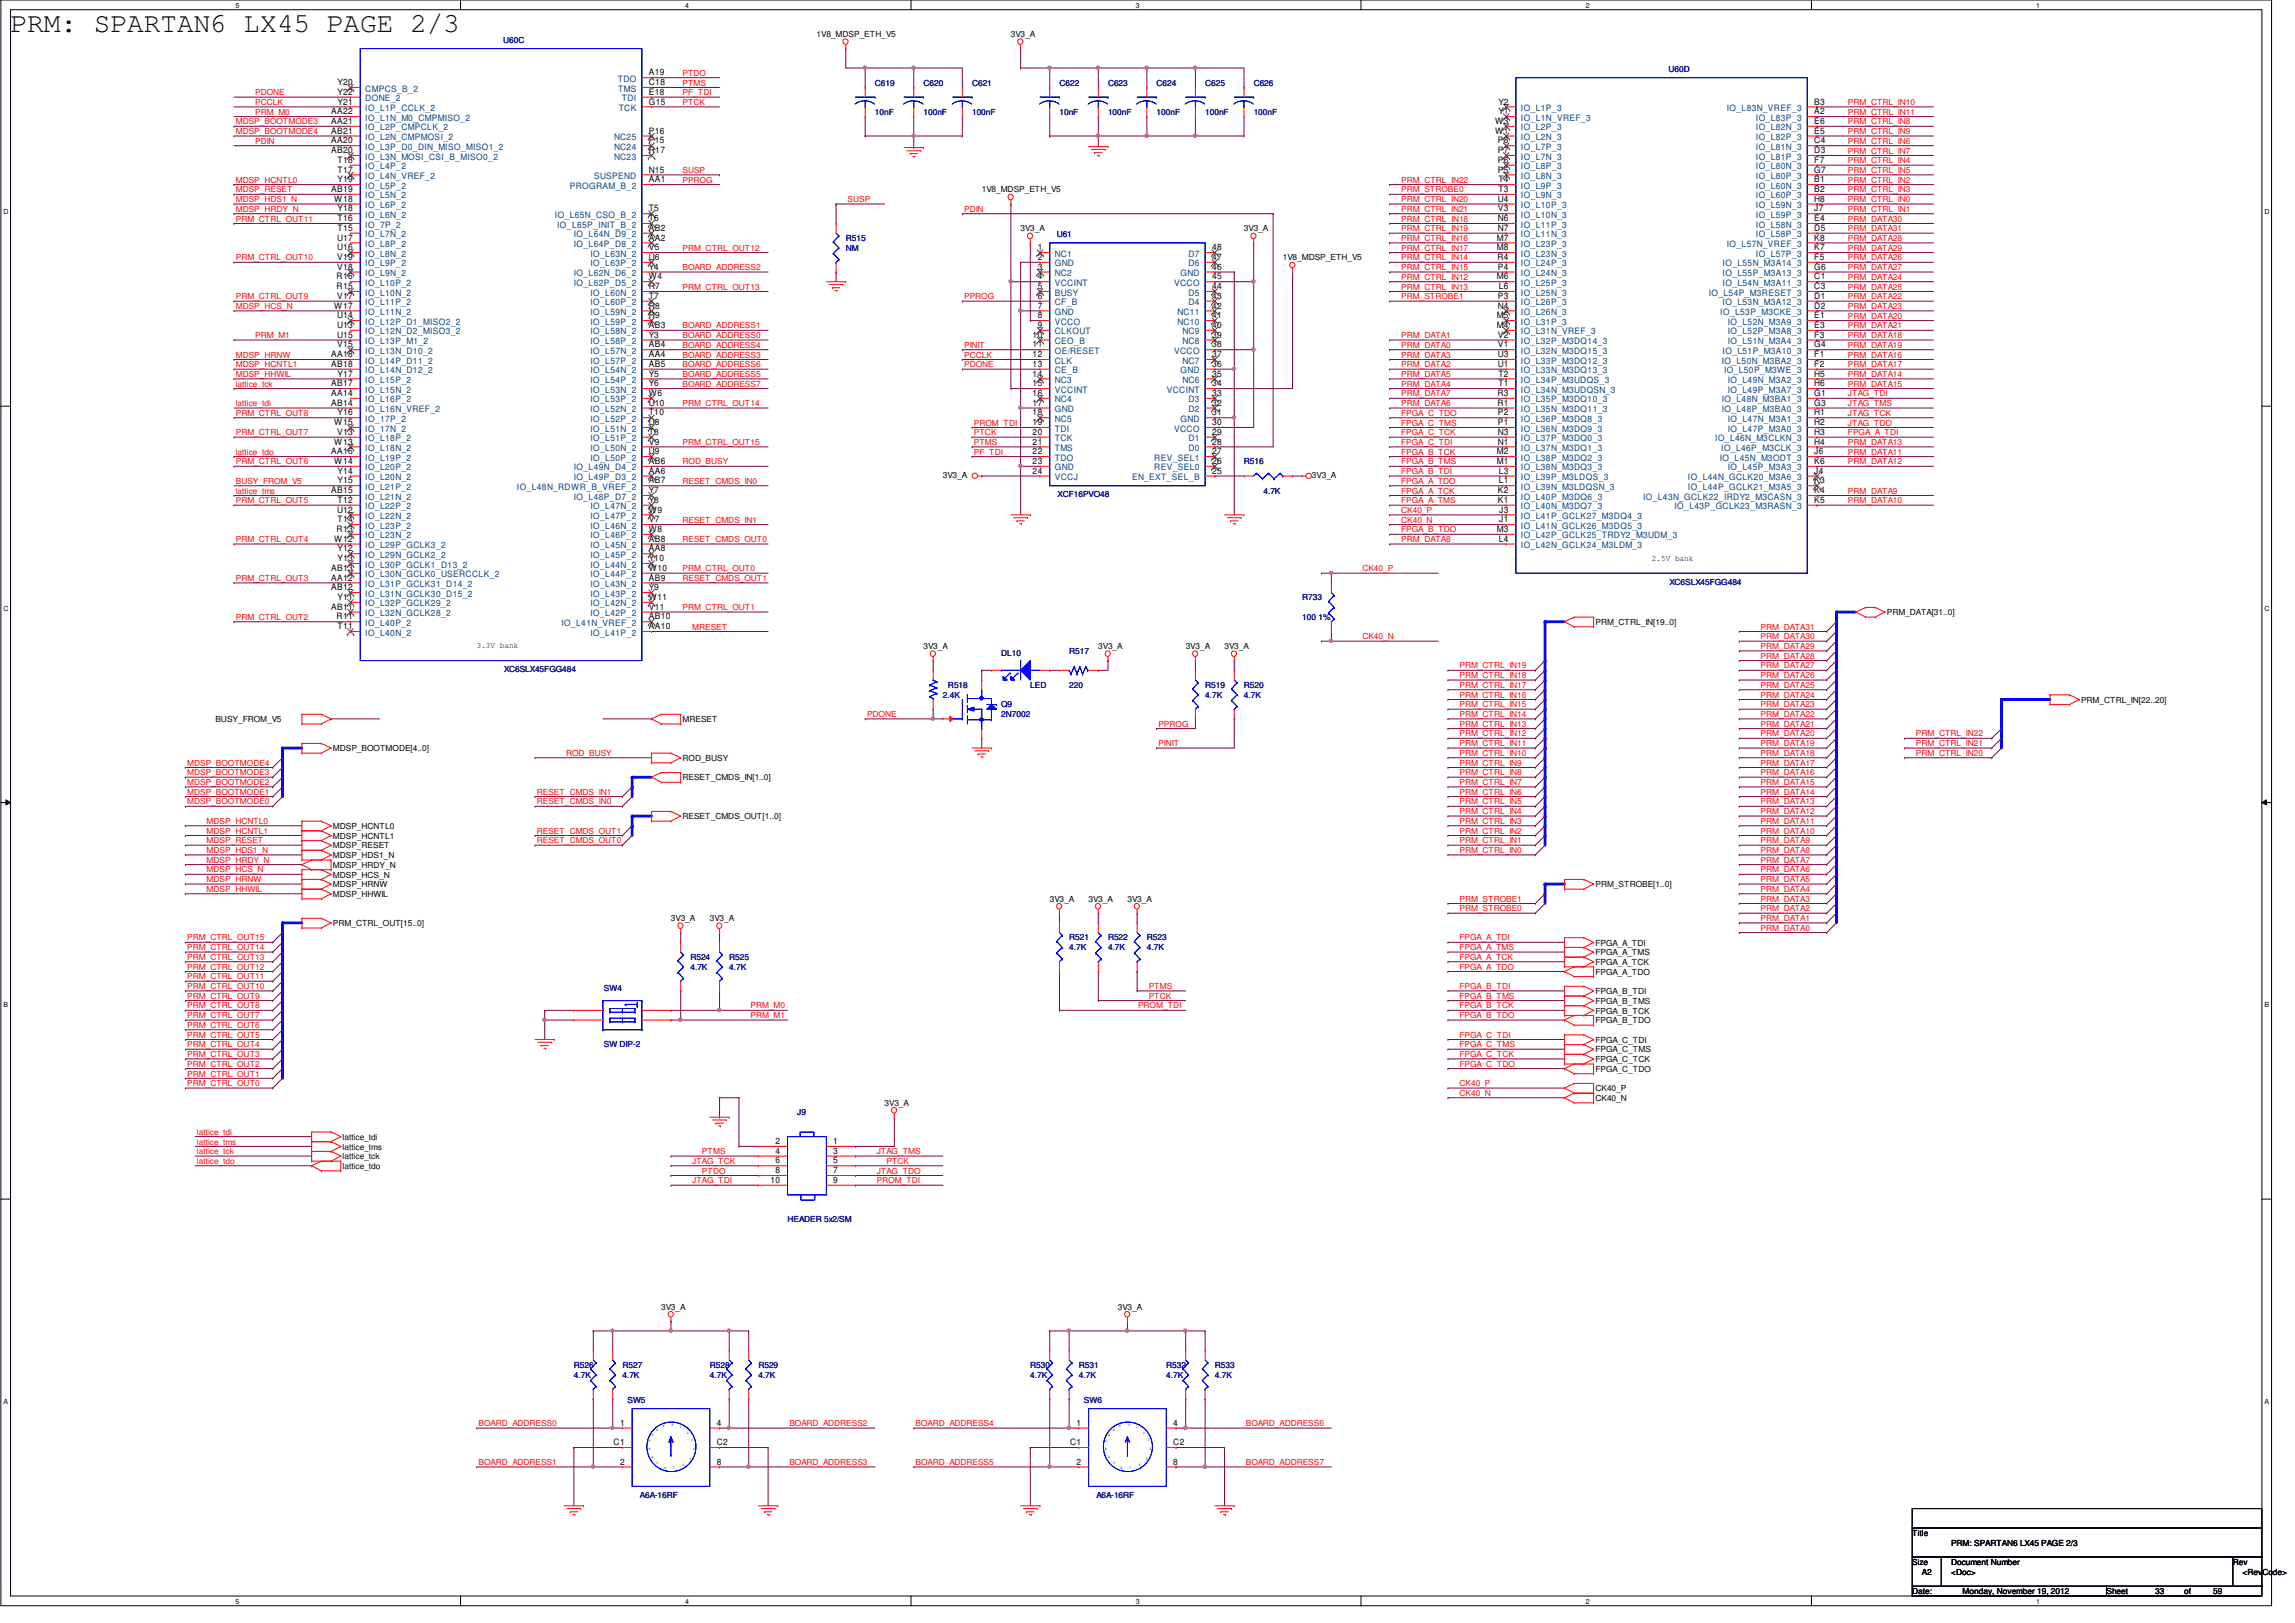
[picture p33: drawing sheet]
<svg xmlns="http://www.w3.org/2000/svg" width="420mm" height="297mm" viewBox="0 0 420 297" stroke-linecap="round" stroke-linejoin="round" font-family="sans-serif">
<defs><g id="words">
<text font-size="5.1" x="1.9" y="5.9">PRM: SPARTAN6 LX45 PAGE 2/3</text>
<g font-size="1.6">
<text x="61.8" y="15.6">Y20</text>
<text x="61.8" y="17.4">Y22</text>
<text x="118.8" y="17.4">E18</text>
<text x="118.8" y="15.6">C18</text>
<text x="118.8" y="13.8">A19</text>
<text x="60.6" y="20.9">AA22</text>
<text x="60.6" y="22.7">AA21</text>
<text x="61.8" y="19.1">Y21</text>
<text x="118.8" y="19.1">G15</text>
<text x="273.7" y="22.7">W3</text>
<text x="274.3" y="19.1">Y2</text>
<text x="274.3" y="20.9">Y1</text>
<text x="332.1" y="22.7">E6</text>
<text x="332.1" y="19.1">B3</text>
<text x="332.1" y="20.9">A2</text>
<text x="60.6" y="24.5">AB21</text>
<text x="60.6" y="26.2">AA20</text>
<text x="60.6" y="28">AB20</text>
<text x="61.8" y="29.8">T18</text>
<text x="118.8" y="28">R17</text>
<text x="118.8" y="26.2">P15</text>
<text x="118.8" y="24.5">P16</text>
<text x="273.7" y="24.5">W1</text>
<text x="274.2" y="26.2">P8</text>
<text x="274.2" y="28">P7</text>
<text x="274.2" y="29.8">P6</text>
<text x="332.1" y="29.8">F7</text>
<text x="332.1" y="26.2">C4</text>
<text x="332.1" y="28">D3</text>
<text x="332.1" y="24.5">E5</text>
<text x="60.6" y="35.1">AB19</text>
<text x="61.8" y="31.6">T17</text>
<text x="61.8" y="33.4">Y19</text>
<text x="118.8" y="33.4">AA1</text>
<text x="118.8" y="31.6">N15</text>
<text x="274.2" y="31.6">P5</text>
<text x="274.3" y="33.4">T4</text>
<text x="274.3" y="35.1">T3</text>
<text x="332.1" y="33.4">B1</text>
<text x="332.1" y="35.1">B2</text>
<text x="332.1" y="31.6">G7</text>
<text x="61.2" y="36.9">W18</text>
<text x="61.8" y="38.7">Y18</text>
<text x="61.8" y="40.5">T16</text>
<text x="118.8" y="38.7">T5</text>
<text x="118.8" y="40.5">T6</text>
<text x="274.2" y="36.9">U4</text>
<text x="274.2" y="38.7">V3</text>
<text x="274.2" y="40.5">N6</text>
<text x="332.1" y="40.5">E4</text>
<text x="332.1" y="36.9">H8</text>
<text x="332.1" y="38.7">J7</text>
<text x="61.7" y="44">U17</text>
<text x="61.7" y="45.8">U16</text>
<text x="61.7" y="47.6">V19</text>
<text x="61.8" y="42.2">T15</text>
<text x="118.8" y="45.8">V5</text>
<text x="118.8" y="47.6">U6</text>
<text x="118.8" y="42.2">AB2</text>
<text x="118.8" y="44">AA2</text>
<text x="190" y="45.8">1</text>
<text x="190" y="47.6">2</text>
<text x="221.9" y="47.6">47</text>
<text x="221.9" y="45.8">48</text>
<text x="274.1" y="44">M7</text>
<text x="274.1" y="45.8">M8</text>
<text x="274.1" y="47.6">R4</text>
<text x="274.2" y="42.2">N7</text>
<text x="332.1" y="47.6">F5</text>
<text x="332.1" y="45.8">K7</text>
<text x="332.1" y="44">K8</text>
<text x="332.1" y="42.2">D5</text>
<text x="61.6" y="51.1">R16</text>
<text x="61.6" y="52.9">R15</text>
<text x="61.7" y="49.4">V18</text>
<text x="118.8" y="52.9">R7</text>
<text x="118.8" y="49.4">Y4</text>
<text x="118.8" y="51.1">W4</text>
<text x="190" y="49.4">3</text>
<text x="190" y="51.1">4</text>
<text x="190" y="52.9">5</text>
<text x="221.9" y="52.9">44</text>
<text x="221.9" y="51.1">45</text>
<text x="221.9" y="49.4">46</text>
<text x="274.1" y="51.1">M6</text>
<text x="274.2" y="49.4">P4</text>
<text x="274.4" y="52.9">L6</text>
<text x="332.1" y="51.1">C1</text>
<text x="332.1" y="52.9">C3</text>
<text x="332.1" y="49.4">G6</text>
<text x="61.2" y="56.5">W17</text>
<text x="61.7" y="54.7">V17</text>
<text x="61.7" y="58.3">U14</text>
<text x="118.8" y="56.5">R8</text>
<text x="118.8" y="58.3">R9</text>
<text x="118.8" y="54.7">T7</text>
<text x="190" y="54.7">6</text>
<text x="190" y="56.5">7</text>
<text x="190" y="58.3">8</text>
<text x="221.9" y="58.3">41</text>
<text x="221.9" y="56.5">42</text>
<text x="221.9" y="54.7">43</text>
<text x="274.1" y="58.3">M5</text>
<text x="274.2" y="54.7">P3</text>
<text x="274.2" y="56.5">N4</text>
<text x="332.1" y="58.3">E1</text>
<text x="332.1" y="54.7">D1</text>
<text x="332.1" y="56.5">D2</text>
<text x="60.6" y="65.4">AA18</text>
<text x="61.7" y="60">U13</text>
<text x="61.7" y="61.8">U15</text>
<text x="61.7" y="63.6">V15</text>
<text x="118.8" y="63.6">AB4</text>
<text x="118.8" y="65.4">AA4</text>
<text x="118.8" y="60">AB3</text>
<text x="118.8" y="61.8">Y3</text>
<text x="189" y="61.8">10</text>
<text x="189" y="63.6">11</text>
<text x="189" y="65.4">12</text>
<text x="190" y="60">9</text>
<text x="221.9" y="65.4">37</text>
<text x="221.9" y="63.6">38</text>
<text x="221.9" y="61.8">39</text>
<text x="221.9" y="60">40</text>
<text x="274.1" y="60">M4</text>
<text x="274.2" y="61.8">V2</text>
<text x="274.2" y="63.6">V1</text>
<text x="274.2" y="65.4">U3</text>
<text x="332.1" y="65.4">F1</text>
<text x="332.1" y="61.8">F3</text>
<text x="332.1" y="63.6">G4</text>
<text x="332.1" y="60">E3</text>
<text x="60.6" y="67.1">AB18</text>
<text x="60.6" y="70.7">AB17</text>
<text x="61.8" y="68.9">Y17</text>
<text x="118.8" y="70.7">Y6</text>
<text x="118.8" y="67.1">AB5</text>
<text x="118.8" y="68.9">Y5</text>
<text x="189" y="67.1">13</text>
<text x="189" y="68.9">14</text>
<text x="189" y="70.7">15</text>
<text x="221.9" y="70.7">34</text>
<text x="221.9" y="68.9">35</text>
<text x="221.9" y="67.1">36</text>
<text x="274.2" y="67.1">U1</text>
<text x="274.3" y="68.9">T2</text>
<text x="274.3" y="70.7">T1</text>
<text x="332.1" y="68.9">H5</text>
<text x="332.1" y="70.7">H6</text>
<text x="332.1" y="67.1">F2</text>
<text x="60.6" y="72.5">AA14</text>
<text x="60.6" y="74.3">AB14</text>
<text x="61.2" y="77.8">W15</text>
<text x="61.8" y="76">Y16</text>
<text x="118.8" y="77.8">U8</text>
<text x="118.8" y="74.3">U10</text>
<text x="118.8" y="76">T10</text>
<text x="118.8" y="72.5">W6</text>
<text x="189" y="72.5">16</text>
<text x="189" y="74.3">17</text>
<text x="189" y="76">18</text>
<text x="189" y="77.8">19</text>
<text x="221.9" y="77.8">30</text>
<text x="221.9" y="76">31</text>
<text x="221.9" y="74.3">32</text>
<text x="221.9" y="72.5">33</text>
<text x="274.1" y="72.5">R3</text>
<text x="274.1" y="74.3">R1</text>
<text x="274.2" y="76">P2</text>
<text x="274.2" y="77.8">P1</text>
<text x="332.1" y="76">H1</text>
<text x="332.1" y="77.8">H2</text>
<text x="332.1" y="72.5">G1</text>
<text x="332.1" y="74.3">G3</text>
<text x="60.6" y="83.1">AA16</text>
<text x="61.2" y="81.4">W13</text>
<text x="61.7" y="79.6">V13</text>
<text x="118.8" y="81.4">V9</text>
<text x="118.8" y="83.1">U9</text>
<text x="118.8" y="79.6">T8</text>
<text x="189" y="79.6">20</text>
<text x="189" y="81.4">21</text>
<text x="189" y="83.1">22</text>
<text x="221.9" y="83.1">27</text>
<text x="221.9" y="81.4">28</text>
<text x="221.9" y="79.6">29</text>
<text x="274.1" y="83.1">M2</text>
<text x="274.2" y="79.6">N3</text>
<text x="274.2" y="81.4">N1</text>
<text x="332.1" y="83.1">J6</text>
<text x="332.1" y="79.6">H3</text>
<text x="332.1" y="81.4">H4</text>
<text x="61.2" y="84.9">W14</text>
<text x="61.8" y="86.7">Y14</text>
<text x="61.8" y="88.5">Y15</text>
<text x="118.8" y="88.5">AB7</text>
<text x="118.8" y="84.9">AB6</text>
<text x="118.8" y="86.7">AA6</text>
<text x="189" y="84.9">23</text>
<text x="189" y="86.7">24</text>
<text x="221.9" y="86.7">25</text>
<text x="221.9" y="84.9">26</text>
<text x="274.1" y="84.9">M1</text>
<text x="274.4" y="86.7">L3</text>
<text x="274.4" y="88.5">L1</text>
<text x="332.1" y="88.5">K3</text>
<text x="332.1" y="86.7">J4</text>
<text x="332.1" y="84.9">K6</text>
<text x="60.6" y="90.3">AB15</text>
<text x="61.7" y="93.8">U12</text>
<text x="61.8" y="92">T12</text>
<text x="61.8" y="95.6">T14</text>
<text x="118.8" y="95.6">V7</text>
<text x="118.8" y="92">Y8</text>
<text x="118.8" y="93.8">W9</text>
<text x="118.8" y="90.3">Y7</text>
<text x="274.2" y="90.3">K2</text>
<text x="274.2" y="92">K1</text>
<text x="274.5" y="93.8">J3</text>
<text x="274.5" y="95.6">J1</text>
<text x="332.1" y="92">K5</text>
<text x="332.1" y="90.3">K4</text>
<text x="61.2" y="99.1">W12</text>
<text x="61.6" y="97.4">R13</text>
<text x="61.8" y="100.9">Y12</text>
<text x="118.8" y="99.1">AB8</text>
<text x="118.8" y="100.9">AA8</text>
<text x="118.8" y="97.4">W8</text>
<text x="274.1" y="97.4">M3</text>
<text x="274.4" y="99.1">L4</text>
<text x="60.6" y="104.5">AB13</text>
<text x="60.6" y="106.3">AA12</text>
<text x="61.8" y="102.7">Y13</text>
<text x="118.8" y="106.3">AB9</text>
<text x="118.8" y="102.7">Y10</text>
<text x="118.8" y="104.5">W10</text>
<text x="60.6" y="108">AB12</text>
<text x="60.6" y="111.6">AB11</text>
<text x="61.6" y="113.4">R11</text>
<text x="61.8" y="109.8">Y11</text>
<text x="118.8" y="113.4">AB10</text>
<text x="118.8" y="111.6">V11</text>
<text x="118.8" y="109.8">W11</text>
<text x="118.8" y="108">Y9</text>
<text x="61.8" y="115.1">T11</text>
<text x="118.8" y="115.1">AA10</text>
<text x="142" y="209.4">2</text>
<text x="152.6" y="209.4">1</text>
<text x="142" y="211.2">4</text>
<text x="142" y="212.9">6</text>
<text x="142" y="214.7">8</text>
<text x="152.6" y="211.2">3</text>
<text x="152.6" y="212.9">5</text>
<text x="152.6" y="214.7">7</text>
<text x="141" y="216.5">10</text>
<text x="152.6" y="216.5">9</text>
<text x="113.5" y="260.9">1</text>
<text x="131.2" y="260.9">4</text>
<text x="197.1" y="260.9">1</text>
<text x="214.8" y="260.9">4</text>
<text x="112.3" y="264.5">C1</text>
<text x="113.5" y="268.1">2</text>
<text x="131.2" y="268.1">8</text>
<text x="131.2" y="264.5">C2</text>
<text x="195.9" y="264.5">C1</text>
<text x="197.1" y="268.1">2</text>
<text x="214.8" y="268.1">8</text>
<text x="214.8" y="264.5">C2</text>
</g>
<g font-size="1.6" fill="#004080">
<text x="66.9" y="16.8">CMPCS_B_2</text>
<text x="113.1" y="15">TDO</text>
<text x="113.2" y="16.8">TMS</text>
<text x="66.9" y="18.5">DONE_2</text>
<text x="66.9" y="20.3">IO_L1P_CCLK_2</text>
<text x="66.9" y="22.1">IO_L1N_M0_CMPMISO_2</text>
<text x="66.9" y="23.9">IO_L2P_CMPCLK_2</text>
<text x="113.3" y="20.3">TCK</text>
<text x="113.9" y="18.5">TDI</text>
<text x="278.5" y="20.3">IO_L1P_3</text>
<text x="278.5" y="22.1">IO_L1N_VREF_3</text>
<text x="278.5" y="23.9">IO_L2P_3</text>
<text x="316.1" y="20.3">IO_L83N_VREF_3</text>
<text x="321.5" y="23.9">IO_L82N_3</text>
<text x="321.5" y="22.1">IO_L83P_3</text>
<text x="66.9" y="25.7">IO_L2N_CMPMOSI_2</text>
<text x="66.9" y="27.4">IO_L3P_D0_DIN_MISO_MISO1_2</text>
<text x="66.9" y="29.2">IO_L3N_MOSI_CSI_B_MISO0_2</text>
<text x="112.4" y="29.2">NC23</text>
<text x="112.4" y="27.4">NC24</text>
<text x="112.4" y="25.7">NC25</text>
<text x="278.5" y="25.7">IO_L2N_3</text>
<text x="278.5" y="27.4">IO_L7P_3</text>
<text x="278.5" y="29.2">IO_L7N_3</text>
<text x="321.5" y="27.4">IO_L81N_3</text>
<text x="321.5" y="29.2">IO_L81P_3</text>
<text x="321.5" y="25.7">IO_L82P_3</text>
<text x="66.9" y="31">IO_L4P_2</text>
<text x="66.9" y="32.8">IO_L4N_VREF_2</text>
<text x="66.9" y="34.5">IO_L5P_2</text>
<text x="104.3" y="34.5">PROGRAM_B_2</text>
<text x="108.8" y="32.8">SUSPEND</text>
<text x="278.5" y="31">IO_L8P_3</text>
<text x="278.5" y="32.8">IO_L8N_3</text>
<text x="278.5" y="34.5">IO_L9P_3</text>
<text x="321.5" y="34.5">IO_L60N_3</text>
<text x="321.5" y="31">IO_L80N_3</text>
<text x="321.5" y="32.8">IO_L80P_3</text>
<text x="66.9" y="36.3">IO_L5N_2</text>
<text x="66.9" y="38.1">IO_L6P_2</text>
<text x="66.9" y="39.9">IO_L6N_2</text>
<text x="66.9" y="41.7">IO_7P_2</text>
<text x="101.6" y="39.9">IO_L65N_CSO_B_2</text>
<text x="102" y="41.7">IO_L65P_INIT_B_2</text>
<text x="278.5" y="36.3">IO_L9N_3</text>
<text x="278.5" y="38.1">IO_L10P_3</text>
<text x="278.5" y="39.9">IO_L10N_3</text>
<text x="278.5" y="41.7">IO_L11P_3</text>
<text x="321.5" y="41.7">IO_L58N_3</text>
<text x="321.5" y="38.1">IO_L59N_3</text>
<text x="321.5" y="39.9">IO_L59P_3</text>
<text x="321.5" y="36.3">IO_L60P_3</text>
<text x="66.9" y="43.4">IO_L7N_2</text>
<text x="66.9" y="45.2">IO_L8P_2</text>
<text x="66.9" y="47">IO_L8N_2</text>
<text x="105.1" y="43.4">IO_L64N_D9_2</text>
<text x="105.1" y="45.2">IO_L64P_D8_2</text>
<text x="108.1" y="47">IO_L63N_2</text>
<text x="193.1" y="47">NC1</text>
<text x="217.6" y="47">D7</text>
<text x="278.5" y="43.4">IO_L11N_3</text>
<text x="278.5" y="45.2">IO_L23P_3</text>
<text x="278.5" y="47">IO_L23N_3</text>
<text x="316.1" y="45.2">IO_L57N_VREF_3</text>
<text x="321.5" y="47">IO_L57P_3</text>
<text x="321.5" y="43.4">IO_L58P_3</text>
<text x="66.9" y="48.8">IO_L9P_2</text>
<text x="66.9" y="50.5">IO_L9N_2</text>
<text x="66.9" y="52.3">IO_L10P_2</text>
<text x="105.1" y="50.5">IO_L62N_D6_2</text>
<text x="105.1" y="52.3">IO_L62P_D5_2</text>
<text x="108.1" y="48.8">IO_L63P_2</text>
<text x="193.1" y="48.8">GND</text>
<text x="193.1" y="50.5">NC2</text>
<text x="193.1" y="52.3">VCCINT</text>
<text x="215" y="52.3">VCCO</text>
<text x="216.1" y="50.5">GND</text>
<text x="217.6" y="48.8">D6</text>
<text x="278.5" y="48.8">IO_L24P_3</text>
<text x="278.5" y="50.5">IO_L24N_3</text>
<text x="278.5" y="52.3">IO_L25P_3</text>
<text x="315.4" y="52.3">IO_L54N_M3A11_3</text>
<text x="315.4" y="48.8">IO_L55N_M3A14_3</text>
<text x="315.4" y="50.5">IO_L55P_M3A13_3</text>
<text x="66.9" y="54.1">IO_L10N_2</text>
<text x="66.9" y="55.9">IO_L11P_2</text>
<text x="66.9" y="57.7">IO_L11N_2</text>
<text x="66.9" y="59.4">IO_L12P_D1_MISO2_2</text>
<text x="108.1" y="57.7">IO_L59N_2</text>
<text x="108.1" y="59.4">IO_L59P_2</text>
<text x="108.1" y="54.1">IO_L60N_2</text>
<text x="108.1" y="55.9">IO_L60P_2</text>
<text x="193.1" y="54.1">BUSY</text>
<text x="193.1" y="55.9">CF_B</text>
<text x="193.1" y="57.7">GND</text>
<text x="193.1" y="59.4">VCCO</text>
<text x="215.6" y="59.4">NC10</text>
<text x="215.6" y="57.7">NC11</text>
<text x="217.6" y="55.9">D4</text>
<text x="217.6" y="54.1">D5</text>
<text x="278.5" y="54.1">IO_L25N_3</text>
<text x="278.5" y="55.9">IO_L26P_3</text>
<text x="278.5" y="57.7">IO_L26N_3</text>
<text x="278.5" y="59.4">IO_L31P_3</text>
<text x="312.8" y="54.1">IO_L54P_M3RESET_3</text>
<text x="314.9" y="57.7">IO_L53P_M3CKE_3</text>
<text x="315.4" y="55.9">IO_L53N_M3A12_3</text>
<text x="316.3" y="59.4">IO_L52N_M3A9_3</text>
<text x="66.9" y="61.2">IO_L12N_D2_MISO3_2</text>
<text x="66.9" y="63">IO_L13P_M1_2</text>
<text x="66.9" y="64.8">IO_L13N_D10_2</text>
<text x="108.1" y="64.8">IO_L57N_2</text>
<text x="108.1" y="61.2">IO_L58N_2</text>
<text x="108.1" y="63">IO_L58P_2</text>
<text x="193.1" y="61.2">CLKOUT</text>
<text x="193.1" y="63">CEO_B</text>
<text x="193.1" y="64.8">OE/RESET</text>
<text x="215" y="64.8">VCCO</text>
<text x="216.5" y="63">NC8</text>
<text x="216.5" y="61.2">NC9</text>
<text x="278.5" y="61.2">IO_L31N_VREF_3</text>
<text x="278.5" y="63">IO_L32P_M3DQ14_3</text>
<text x="278.5" y="64.8">IO_L32N_M3DQ15_3</text>
<text x="315.4" y="64.8">IO_L51P_M3A10_3</text>
<text x="316.3" y="63">IO_L51N_M3A4_3</text>
<text x="316.3" y="61.2">IO_L52P_M3A8_3</text>
<text x="66.9" y="66.5">IO_L14P_D11_2</text>
<text x="66.9" y="68.3">IO_L14N_D12_2</text>
<text x="66.9" y="70.1">IO_L15P_2</text>
<text x="66.9" y="71.9">IO_L15N_2</text>
<text x="108.1" y="71.9">IO_L53N_2</text>
<text x="108.1" y="68.3">IO_L54N_2</text>
<text x="108.1" y="70.1">IO_L54P_2</text>
<text x="108.1" y="66.5">IO_L57P_2</text>
<text x="193.1" y="66.5">CLK</text>
<text x="193.1" y="68.3">CE_B</text>
<text x="193.1" y="70.1">NC3</text>
<text x="193.1" y="71.9">VCCINT</text>
<text x="213.6" y="71.9">VCCINT</text>
<text x="216.1" y="68.3">GND</text>
<text x="216.5" y="70.1">NC6</text>
<text x="216.5" y="66.5">NC7</text>
<text x="278.5" y="66.5">IO_L33P_M3DQ12_3</text>
<text x="278.5" y="68.3">IO_L33N_M3DQ13_3</text>
<text x="278.5" y="70.1">IO_L34P_M3UDQS_3</text>
<text x="278.5" y="71.9">IO_L34N_M3UDQSN_3</text>
<text x="315.2" y="66.5">IO_L50N_M3BA2_3</text>
<text x="315.6" y="68.3">IO_L50P_M3WE_3</text>
<text x="316.3" y="70.1">IO_L49N_M3A2_3</text>
<text x="316.3" y="71.9">IO_L49P_M3A7_3</text>
<text x="66.9" y="73.7">IO_L16P_2</text>
<text x="66.9" y="75.4">IO_L16N_VREF_2</text>
<text x="66.9" y="77.2">IO_17P_2</text>
<text x="108.1" y="75.4">IO_L52N_2</text>
<text x="108.1" y="77.2">IO_L52P_2</text>
<text x="108.1" y="73.7">IO_L53P_2</text>
<text x="193.1" y="73.7">NC4</text>
<text x="193.1" y="75.4">GND</text>
<text x="193.1" y="77.2">NC5</text>
<text x="216.1" y="77.2">GND</text>
<text x="217.6" y="75.4">D2</text>
<text x="217.6" y="73.7">D3</text>
<text x="278.5" y="73.7">IO_L35P_M3DQ10_3</text>
<text x="278.5" y="75.4">IO_L35N_M3DQ11_3</text>
<text x="278.5" y="77.2">IO_L36P_M3DQ8_3</text>
<text x="315.2" y="73.7">IO_L48N_M3BA1_3</text>
<text x="315.2" y="75.4">IO_L48P_M3BA0_3</text>
<text x="316.3" y="77.2">IO_L47N_M3A1_3</text>
<text x="66.9" y="79">IO_17N_2</text>
<text x="66.9" y="80.8">IO_L18P_2</text>
<text x="66.9" y="82.6">IO_L18N_2</text>
<text x="108.1" y="82.6">IO_L50N_2</text>
<text x="108.1" y="79">IO_L51N_2</text>
<text x="108.1" y="80.8">IO_L51P_2</text>
<text x="193.1" y="79">TDI</text>
<text x="193.1" y="80.8">TCK</text>
<text x="193.1" y="82.6">TMS</text>
<text x="215" y="79">VCCO</text>
<text x="217.6" y="82.6">D0</text>
<text x="217.6" y="80.8">D1</text>
<text x="278.5" y="79">IO_L36N_M3DQ9_3</text>
<text x="278.5" y="80.8">IO_L37P_M3DQ0_3</text>
<text x="278.5" y="82.6">IO_L37N_M3DQ1_3</text>
<text x="314" y="80.8">IO_L46N_M3CLKN_3</text>
<text x="315.1" y="82.6">IO_L46P_M3CLK_3</text>
<text x="316.3" y="79">IO_L47P_M3A0_3</text>
<text x="66.9" y="84.3">IO_L19P_2</text>
<text x="66.9" y="86.1">IO_L20P_2</text>
<text x="66.9" y="87.9">IO_L20N_2</text>
<text x="66.9" y="89.7">IO_L21P_2</text>
<text x="94.6" y="89.7">IO_L48N_RDWR_B_VREF_2</text>
<text x="105.1" y="86.1">IO_L49N_D4_2</text>
<text x="105.1" y="87.9">IO_L49P_D3_2</text>
<text x="108.1" y="84.3">IO_L50P_2</text>
<text x="193.1" y="84.3">TDO</text>
<text x="193.1" y="86.1">GND</text>
<text x="193.1" y="87.9">VCCJ</text>
<text x="207.3" y="87.9">EN_EXT_SEL_B</text>
<text x="211.3" y="86.1">REV_SEL0</text>
<text x="211.3" y="84.3">REV_SEL1</text>
<text x="278.5" y="84.3">IO_L38P_M3DQ2_3</text>
<text x="278.5" y="86.1">IO_L38N_M3DQ3_3</text>
<text x="278.5" y="87.9">IO_L39P_M3LDQS_3</text>
<text x="278.5" y="89.7">IO_L39N_M3LDQSN_3</text>
<text x="309" y="89.7">IO_L44P_GCLK21_M3A5_3</text>
<text x="309" y="87.9">IO_L44N_GCLK20_M3A6_3</text>
<text x="314.9" y="84.3">IO_L45N_M3ODT_3</text>
<text x="316.3" y="86.1">IO_L45P_M3A3_3</text>
<text x="66.9" y="91.4">IO_L21N_2</text>
<text x="66.9" y="93.2">IO_L22P_2</text>
<text x="66.9" y="95">IO_L22N_2</text>
<text x="105.1" y="91.4">IO_L48P_D7_2</text>
<text x="108.1" y="93.2">IO_L47N_2</text>
<text x="108.1" y="95">IO_L47P_2</text>
<text x="278.5" y="91.4">IO_L40P_M3DQ6_3</text>
<text x="278.5" y="93.2">IO_L40N_M3DQ7_3</text>
<text x="278.5" y="95">IO_L41P_GCLK27_M3DQ4_3</text>
<text x="300.8" y="91.4">IO_L43N_GCLK22_IRDY2_M3CASN_3</text>
<text x="306.6" y="93.2">IO_L43P_GCLK23_M3RASN_3</text>
<text x="66.9" y="96.8">IO_L23P_2</text>
<text x="66.9" y="98.6">IO_L23N_2</text>
<text x="66.9" y="100.3">IO_L29P_GCLK3_2</text>
<text x="108.1" y="100.3">IO_L45N_2</text>
<text x="108.1" y="96.8">IO_L46N_2</text>
<text x="108.1" y="98.6">IO_L46P_2</text>
<text x="278.5" y="96.8">IO_L41N_GCLK26_M3DQ5_3</text>
<text x="278.5" y="98.6">IO_L42P_GCLK25_TRDY2_M3UDM_3</text>
<text x="278.5" y="100.3">IO_L42N_GCLK24_M3LDM_3</text>
<text x="66.9" y="102.1">IO_L29N_GCLK2_2</text>
<text x="66.9" y="103.9">IO_L30P_GCLK1_D13_2</text>
<text x="66.9" y="105.7">IO_L30N_GCLK0_USERCCLK_2</text>
<text x="66.9" y="107.4">IO_L31P_GCLK31_D14_2</text>
<text x="108.1" y="107.4">IO_L43N_2</text>
<text x="108.1" y="103.9">IO_L44N_2</text>
<text x="108.1" y="105.7">IO_L44P_2</text>
<text x="108.1" y="102.1">IO_L45P_2</text>
<text x="66.9" y="109.2">IO_L31N_GCLK30_D15_2</text>
<text x="66.9" y="111">IO_L32P_GCLK29_2</text>
<text x="66.9" y="112.8">IO_L32N_GCLK28_2</text>
<text x="108.1" y="112.8">IO_L42P_2</text>
<text x="108.1" y="111">IO_L42N_2</text>
<text x="108.1" y="109.2">IO_L43P_2</text>
<text x="66.9" y="114.6">IO_L40P_2</text>
<text x="66.9" y="116.3">IO_L40N_2</text>
<text x="102.8" y="114.6">IO_L41N_VREF_2</text>
<text x="108.1" y="116.3">IO_L41P_2</text>
</g>
<g font-size="1.5" fill="#000080">
<text x="92.1" y="7.9">U60C</text>
<text x="160.2" y="15.7">C619</text>
<text x="169.1" y="15.7">C620</text>
<text x="178" y="15.7">C621</text>
<text x="194" y="15.7">C622</text>
<text x="202.9" y="15.7">C623</text>
<text x="211.7" y="15.7">C624</text>
<text x="220.6" y="15.7">C625</text>
<text x="229.5" y="15.7">C626</text>
<text x="305.5" y="13.2">U60D</text>
<text x="160.2" y="21">10nF</text>
<text x="169.1" y="21">100nF</text>
<text x="178" y="21">100nF</text>
<text x="194" y="21">10nF</text>
<text x="202.9" y="21">100nF</text>
<text x="211.7" y="21">100nF</text>
<text x="220.6" y="21">100nF</text>
<text x="229.5" y="21">100nF</text>
<text x="154.8" y="44.1">R515</text>
<text x="154.8" y="45.9">NM</text>
<text x="193.5" y="43.4">U61</text>
<text x="227.7" y="85">R516</text>
<text x="193.6" y="91">XCF16PVO48</text>
<text x="231.3" y="90.3">4.7K</text>
<text x="305.6" y="107">XC6SLX45FGG484</text>
<text x="238.4" y="109.9">R733</text>
<text x="238.4" y="113.5">100 1%</text>
<text x="195.7" y="119.7">R517</text>
<text x="92.3" y="123">XC6SLX45FGG484</text>
<text x="173.6" y="125.9">R518</text>
<text x="183.3" y="120.1">DL10</text>
<text x="188.6" y="125.9">LED</text>
<text x="195.7" y="125.9">220</text>
<text x="220.6" y="125.9">R519</text>
<text x="227.7" y="125.9">R520</text>
<text x="172.6" y="127.7">2.4K</text>
<text x="183.3" y="129.5">Q9</text>
<text x="183.3" y="131.2">2N7002</text>
<text x="220.6" y="127.7">4.7K</text>
<text x="227.7" y="127.7">4.7K</text>
<text x="195.7" y="172.1">R521</text>
<text x="195.7" y="173.9">4.7K</text>
<text x="202.9" y="172.1">R522</text>
<text x="202.9" y="173.9">4.7K</text>
<text x="210" y="172.1">R523</text>
<text x="210" y="173.9">4.7K</text>
<text x="126.4" y="175.7">R524</text>
<text x="126.4" y="177.5">4.7K</text>
<text x="133.5" y="175.7">R525</text>
<text x="133.5" y="177.5">4.7K</text>
<text x="110.6" y="181.4">SW4</text>
<text x="110.6" y="191.7">SW DIP-2</text>
<text x="146" y="204.1">J9</text>
<text x="144.2" y="223.7">HEADER 5x2/SM</text>
<text x="105.1" y="250.4">R526</text>
<text x="114" y="250.4">R527</text>
<text x="130" y="250.4">R528</text>
<text x="138.8" y="250.4">R529</text>
<text x="188.6" y="250.4">R530</text>
<text x="197.5" y="250.4">R531</text>
<text x="213.5" y="250.4">R532</text>
<text x="222.4" y="250.4">R533</text>
<text x="105.1" y="252.1">4.7K</text>
<text x="114" y="252.1">4.7K</text>
<text x="114.9" y="256.8">SW5</text>
<text x="130" y="252.1">4.7K</text>
<text x="138.8" y="252.1">4.7K</text>
<text x="188.6" y="252.1">4.7K</text>
<text x="197.5" y="252.1">4.7K</text>
<text x="198.4" y="256.8">SW6</text>
<text x="213.5" y="252.1">4.7K</text>
<text x="222.4" y="252.1">4.7K</text>
<text x="117.2" y="274.2">A6A-16RF</text>
<text x="200.7" y="274.2">A6A-16RF</text>
</g>
<g font-size="1.5">
<text x="149.5" y="6.8">1V8_MDSP_ETH_V5</text>
<text x="185.1" y="6.8">3V3_A</text>
<text x="179.7" y="35.2">1V8_MDSP_ETH_V5</text>
<text x="186.8" y="42.3">3V3_A</text>
<text x="227.7" y="42.3">3V3_A</text>
<text x="234.9" y="47.7">1V8_MDSP_ETH_V5</text>
<text x="172.6" y="87.5">3V3_A</text>
<text x="240.2" y="87.5">3V3_A</text>
<text x="302.4" y="102.6">2.5V bank</text>
<text x="345.4" y="112.6">PRM_DATA[31..0]</text>
<text x="87.3" y="118.6">3.3V bank</text>
<text x="169.1" y="118.8">3V3_A</text>
<text x="201.1" y="118.8">3V3_A</text>
<text x="217.1" y="118.8">3V3_A</text>
<text x="224.2" y="118.8">3V3_A</text>
<text x="292.1" y="114.4">PRM_CTRL_IN[19..0]</text>
<text x="381" y="128.6">PRM_CTRL_IN[22..20]</text>
<text x="39.4" y="132.2">BUSY_FROM_V5</text>
<text x="60.9" y="137.5">MDSP_BOOTMODE[4..0]</text>
<text x="125" y="132.2">MRESET</text>
<text x="125" y="139.3">ROD_BUSY</text>
<text x="125" y="142.8">RESET_CMDS_IN[1..0]</text>
<text x="125" y="149.9">RESET_CMDS_OUT[1..0]</text>
<text x="60.9" y="151.7">MDSP_HCNTL0</text>
<text x="60.9" y="153.5">MDSP_HCNTL1</text>
<text x="60.9" y="155.3">MDSP_RESET</text>
<text x="60.9" y="157.1">MDSP_HDS1_N</text>
<text x="60.9" y="158.8">MDSP_HRDY_N</text>
<text x="60.9" y="160.6">MDSP_HCS_N</text>
<text x="60.9" y="162.4">MDSP_HRNW</text>
<text x="60.9" y="164.2">MDSP_HHWIL</text>
<text x="192.2" y="165">3V3_A</text>
<text x="199.3" y="165">3V3_A</text>
<text x="206.4" y="165">3V3_A</text>
<text x="292.1" y="162.4">PRM_STROBE[1..0]</text>
<text x="60.9" y="169.5">PRM_CTRL_OUT[15..0]</text>
<text x="122.8" y="168.6">3V3_A</text>
<text x="130" y="168.6">3V3_A</text>
<text x="292.1" y="173.1">FPGA_A_TDI</text>
<text x="292.1" y="174.8">FPGA_A_TMS</text>
<text x="292.1" y="176.6">FPGA_A_TCK</text>
<text x="292.1" y="178.4">FPGA_A_TDO</text>
<text x="292.1" y="181.9">FPGA_B_TDI</text>
<text x="292.1" y="183.7">FPGA_B_TMS</text>
<text x="292.1" y="185.5">FPGA_B_TCK</text>
<text x="292.1" y="187.3">FPGA_B_TDO</text>
<text x="292.1" y="190.8">FPGA_C_TDI</text>
<text x="292.1" y="192.6">FPGA_C_TMS</text>
<text x="292.1" y="194.4">FPGA_C_TCK</text>
<text x="292.1" y="196.2">FPGA_C_TDO</text>
<text x="162" y="202.4">3V3_A</text>
<text x="292.1" y="199.7">CK40_P</text>
<text x="292.1" y="201.5">CK40_N</text>
<text x="62.7" y="208.6">lattice_tdi</text>
<text x="62.7" y="210.4">lattice_tms</text>
<text x="62.7" y="212.2">lattice_tck</text>
<text x="62.7" y="214">lattice_tdo</text>
<text x="121.1" y="239.7">3V3_A</text>
<text x="204.6" y="239.7">3V3_A</text>
<text x="350.1" y="281.1">Title</text>
<text x="350.1" y="286.4">Size</text>
<text x="357.2" y="286.4">Document Number</text>
<text x="357.2" y="282.9">PRM: SPARTAN6 LX45 PAGE 2/3</text>
<text x="408.8" y="286.4">Rev</text>
<text x="350.1" y="291.8">Date:</text>
<text x="351.9" y="288.2">A2</text>
<text x="357.2" y="288.2">&lt;Doc&gt;</text>
<text x="359.3" y="291.8">Monday, November 19, 2012</text>
<text x="385.6" y="291.8">Sheet</text>
<text x="394.5" y="291.8">33</text>
<text x="399.9" y="291.8">of</text>
<text x="405.2" y="291.8">59</text>
<text x="410.5" y="288.2">&lt;RevCode&gt;</text>
</g>
<g font-size="1.5" fill="#f00">
<text x="46.7" y="17.4">PDONE</text>
<text x="125" y="13.9">PTDO</text>
<text x="125" y="15.7">PTMS</text>
<text x="125" y="17.4">PF_TDI</text>
<text x="43.2" y="22.8">MDSP_BOOTMODE3</text>
<text x="46.7" y="19.2">PCCLK</text>
<text x="46.7" y="21">PRM_M0</text>
<text x="125" y="19.2">PTCK</text>
<text x="338.3" y="22.8">PRM_CTRL_IN8</text>
<text x="338.3" y="21">PRM_CTRL_IN11</text>
<text x="338.3" y="19.2">PRM_CTRL_IN10</text>
<text x="43.2" y="24.6">MDSP_BOOTMODE4</text>
<text x="46.7" y="26.3">PDIN</text>
<text x="338.3" y="29.9">PRM_CTRL_IN4</text>
<text x="338.3" y="28.1">PRM_CTRL_IN7</text>
<text x="338.3" y="26.3">PRM_CTRL_IN6</text>
<text x="338.3" y="24.6">PRM_CTRL_IN9</text>
<text x="43.2" y="33.4">MDSP_HCNTL0</text>
<text x="43.2" y="35.2">MDSP_RESET</text>
<text x="125" y="33.4">PPROG</text>
<text x="125" y="31.7">SUSP</text>
<text x="256.5" y="33.4">PRM_CTRL_IN22</text>
<text x="256.5" y="35.2">PRM_STROBE0</text>
<text x="338.3" y="35.2">PRM_CTRL_IN3</text>
<text x="338.3" y="33.4">PRM_CTRL_IN2</text>
<text x="338.3" y="31.7">PRM_CTRL_IN5</text>
<text x="43.2" y="37">MDSP_HDS1_N</text>
<text x="43.2" y="38.8">MDSP_HRDY_N</text>
<text x="43.2" y="40.6">PRM_CTRL_OUT11</text>
<text x="155.2" y="37">SUSP</text>
<text x="176.5" y="38.8">PDIN</text>
<text x="256.5" y="37">PRM_CTRL_IN20</text>
<text x="256.5" y="38.8">PRM_CTRL_IN21</text>
<text x="256.5" y="40.6">PRM_CTRL_IN18</text>
<text x="338.3" y="40.6">PRM_DATA30</text>
<text x="338.3" y="38.8">PRM_CTRL_IN1</text>
<text x="338.3" y="37">PRM_CTRL_IN0</text>
<text x="43.2" y="47.7">PRM_CTRL_OUT10</text>
<text x="125" y="45.9">PRM_CTRL_OUT12</text>
<text x="256.5" y="42.3">PRM_CTRL_IN19</text>
<text x="256.5" y="44.1">PRM_CTRL_IN16</text>
<text x="256.5" y="45.9">PRM_CTRL_IN17</text>
<text x="256.5" y="47.7">PRM_CTRL_IN14</text>
<text x="338.3" y="47.7">PRM_DATA26</text>
<text x="338.3" y="45.9">PRM_DATA29</text>
<text x="338.3" y="44.1">PRM_DATA28</text>
<text x="338.3" y="42.3">PRM_DATA31</text>
<text x="125" y="53">PRM_CTRL_OUT13</text>
<text x="125" y="49.4">BOARD_ADDRESS2</text>
<text x="256.5" y="49.4">PRM_CTRL_IN15</text>
<text x="256.5" y="51.2">PRM_CTRL_IN12</text>
<text x="256.5" y="53">PRM_CTRL_IN13</text>
<text x="338.3" y="53">PRM_DATA25</text>
<text x="338.3" y="51.2">PRM_DATA24</text>
<text x="338.3" y="49.4">PRM_DATA27</text>
<text x="43.2" y="54.8">PRM_CTRL_OUT9</text>
<text x="43.2" y="56.6">MDSP_HCS_N</text>
<text x="176.5" y="54.8">PPROG</text>
<text x="256.5" y="54.8">PRM_STROBE1</text>
<text x="338.3" y="54.8">PRM_DATA22</text>
<text x="338.3" y="58.3">PRM_DATA20</text>
<text x="338.3" y="56.6">PRM_DATA23</text>
<text x="43.2" y="65.4">MDSP_HRNW</text>
<text x="46.7" y="61.9">PRM_M1</text>
<text x="125" y="65.4">BOARD_ADDRESS3</text>
<text x="125" y="63.7">BOARD_ADDRESS4</text>
<text x="125" y="61.9">BOARD_ADDRESS0</text>
<text x="125" y="60.1">BOARD_ADDRESS1</text>
<text x="176.5" y="65.4">PCCLK</text>
<text x="176.5" y="63.7">PINIT</text>
<text x="256.5" y="61.9">PRM_DATA1</text>
<text x="256.5" y="63.7">PRM_DATA0</text>
<text x="256.5" y="65.4">PRM_DATA3</text>
<text x="338.3" y="65.4">PRM_DATA16</text>
<text x="338.3" y="63.7">PRM_DATA19</text>
<text x="338.3" y="61.9">PRM_DATA18</text>
<text x="338.3" y="60.1">PRM_DATA21</text>
<text x="43.2" y="67.2">MDSP_HCNTL1</text>
<text x="43.2" y="69">MDSP_HHWIL</text>
<text x="43.2" y="70.8">lattice_tck</text>
<text x="125" y="70.8">BOARD_ADDRESS7</text>
<text x="125" y="69">BOARD_ADDRESS5</text>
<text x="125" y="67.2">BOARD_ADDRESS6</text>
<text x="176.5" y="67.2">PDONE</text>
<text x="256.5" y="67.2">PRM_DATA2</text>
<text x="256.5" y="69">PRM_DATA5</text>
<text x="256.5" y="70.8">PRM_DATA4</text>
<text x="338.3" y="70.8">PRM_DATA15</text>
<text x="338.3" y="69">PRM_DATA14</text>
<text x="338.3" y="67.2">PRM_DATA17</text>
<text x="43.2" y="76.1">PRM_CTRL_OUT8</text>
<text x="43.2" y="74.3">lattice_tdi</text>
<text x="125" y="74.3">PRM_CTRL_OUT14</text>
<text x="178.3" y="77.9">PROM_TDI</text>
<text x="256.5" y="72.6">PRM_DATA7</text>
<text x="256.5" y="74.3">PRM_DATA6</text>
<text x="256.5" y="76.1">FPGA_C_TDO</text>
<text x="256.5" y="77.9">FPGA_C_TMS</text>
<text x="338.3" y="77.9">JTAG_TDO</text>
<text x="338.3" y="76.1">JTAG_TCK</text>
<text x="338.3" y="74.3">JTAG_TMS</text>
<text x="338.3" y="72.6">JTAG_TDI</text>
<text x="43.2" y="79.7">PRM_CTRL_OUT7</text>
<text x="43.2" y="83.2">lattice_tdo</text>
<text x="125" y="81.4">PRM_CTRL_OUT15</text>
<text x="178.3" y="79.7">PTCK</text>
<text x="178.3" y="81.4">PTMS</text>
<text x="178.3" y="83.2">PF_TDI</text>
<text x="256.5" y="79.7">FPGA_C_TCK</text>
<text x="256.5" y="81.4">FPGA_C_TDI</text>
<text x="256.5" y="83.2">FPGA_B_TCK</text>
<text x="338.3" y="83.2">PRM_DATA11</text>
<text x="338.3" y="81.4">PRM_DATA13</text>
<text x="338.3" y="79.7">FPGA_A_TDI</text>
<text x="43.2" y="85">PRM_CTRL_OUT6</text>
<text x="43.2" y="88.6">BUSY_FROM_V5</text>
<text x="125" y="88.6">RESET_CMDS_IN0</text>
<text x="125" y="85">ROD_BUSY</text>
<text x="256.5" y="85">FPGA_B_TMS</text>
<text x="256.5" y="86.8">FPGA_B_TDI</text>
<text x="256.5" y="88.6">FPGA_A_TDO</text>
<text x="338.3" y="85">PRM_DATA12</text>
<text x="43.2" y="92.1">PRM_CTRL_OUT5</text>
<text x="43.2" y="90.3">lattice_tms</text>
<text x="125" y="95.7">RESET_CMDS_IN1</text>
<text x="256.5" y="90.3">FPGA_A_TCK</text>
<text x="256.5" y="92.1">FPGA_A_TMS</text>
<text x="256.5" y="93.9">CK40_P</text>
<text x="256.5" y="95.7">CK40_N</text>
<text x="338.3" y="92.1">PRM_DATA10</text>
<text x="338.3" y="90.3">PRM_DATA9</text>
<text x="43.2" y="99.2">PRM_CTRL_OUT4</text>
<text x="125" y="99.2">RESET_CMDS_OUT0</text>
<text x="256.5" y="97.5">FPGA_B_TDO</text>
<text x="256.5" y="99.2">PRM_DATA8</text>
<text x="43.2" y="106.3">PRM_CTRL_OUT3</text>
<text x="125" y="106.3">RESET_CMDS_OUT1</text>
<text x="125" y="104.6">PRM_CTRL_OUT0</text>
<text x="249.4" y="104.6">CK40_P</text>
<text x="43.2" y="113.5">PRM_CTRL_OUT2</text>
<text x="125" y="111.7">PRM_CTRL_OUT1</text>
<text x="126.7" y="115.2">MRESET</text>
<text x="249.4" y="117">CK40_N</text>
<text x="322.3" y="115.2">PRM_DATA31</text>
<text x="322.3" y="117">PRM_DATA30</text>
<text x="322.3" y="118.8">PRM_DATA29</text>
<text x="267.2" y="122.3">PRM_CTRL_IN19</text>
<text x="267.2" y="124.1">PRM_CTRL_IN18</text>
<text x="267.2" y="125.9">PRM_CTRL_IN17</text>
<text x="322.3" y="120.6">PRM_DATA28</text>
<text x="322.3" y="122.3">PRM_DATA27</text>
<text x="322.3" y="124.1">PRM_DATA26</text>
<text x="322.3" y="125.9">PRM_DATA25</text>
<text x="158.7" y="131.2">PDONE</text>
<text x="267.2" y="131.2">PRM_CTRL_IN14</text>
<text x="267.2" y="127.7">PRM_CTRL_IN16</text>
<text x="267.2" y="129.5">PRM_CTRL_IN15</text>
<text x="322.3" y="129.5">PRM_DATA23</text>
<text x="322.3" y="131.2">PRM_DATA22</text>
<text x="322.3" y="127.7">PRM_DATA24</text>
<text x="212.1" y="133">PPROG</text>
<text x="212.1" y="136.6">PINIT</text>
<text x="267.2" y="133">PRM_CTRL_IN13</text>
<text x="267.2" y="134.8">PRM_CTRL_IN12</text>
<text x="267.2" y="136.6">PRM_CTRL_IN11</text>
<text x="322.3" y="133">PRM_DATA21</text>
<text x="322.3" y="134.8">PRM_DATA20</text>
<text x="322.3" y="136.6">PRM_DATA19</text>
<text x="350.8" y="134.8">PRM_CTRL_IN22</text>
<text x="350.8" y="136.6">PRM_CTRL_IN21</text>
<text x="34.3" y="140.1">MDSP_BOOTMODE4</text>
<text x="34.3" y="141.9">MDSP_BOOTMODE3</text>
<text x="34.3" y="143.7">MDSP_BOOTMODE2</text>
<text x="103.6" y="138.3">ROD_BUSY</text>
<text x="267.2" y="138.3">PRM_CTRL_IN10</text>
<text x="267.2" y="140.1">PRM_CTRL_IN9</text>
<text x="267.2" y="141.9">PRM_CTRL_IN8</text>
<text x="267.2" y="143.7">PRM_CTRL_IN7</text>
<text x="322.3" y="138.3">PRM_DATA18</text>
<text x="322.3" y="140.1">PRM_DATA17</text>
<text x="322.3" y="141.9">PRM_DATA16</text>
<text x="322.3" y="143.7">PRM_DATA15</text>
<text x="350.8" y="138.3">PRM_CTRL_IN20</text>
<text x="34.3" y="145.5">MDSP_BOOTMODE1</text>
<text x="34.3" y="147.2">MDSP_BOOTMODE0</text>
<text x="98.3" y="145.5">RESET_CMDS_IN1</text>
<text x="98.3" y="147.2">RESET_CMDS_IN0</text>
<text x="267.2" y="145.5">PRM_CTRL_IN6</text>
<text x="267.2" y="147.2">PRM_CTRL_IN5</text>
<text x="267.2" y="149">PRM_CTRL_IN4</text>
<text x="322.3" y="145.5">PRM_DATA14</text>
<text x="322.3" y="147.2">PRM_DATA13</text>
<text x="322.3" y="149">PRM_DATA12</text>
<text x="37.8" y="150.8">MDSP_HCNTL0</text>
<text x="37.8" y="152.6">MDSP_HCNTL1</text>
<text x="37.8" y="154.3">MDSP_RESET</text>
<text x="98.3" y="152.6">RESET_CMDS_OUT1</text>
<text x="98.3" y="154.3">RESET_CMDS_OUT0</text>
<text x="267.2" y="150.8">PRM_CTRL_IN3</text>
<text x="267.2" y="152.6">PRM_CTRL_IN2</text>
<text x="267.2" y="154.3">PRM_CTRL_IN1</text>
<text x="322.3" y="150.8">PRM_DATA11</text>
<text x="322.3" y="152.6">PRM_DATA10</text>
<text x="322.3" y="154.3">PRM_DATA9</text>
<text x="37.8" y="156.1">MDSP_HDS1_N</text>
<text x="37.8" y="157.9">MDSP_HRDY_N</text>
<text x="37.8" y="159.7">MDSP_HCS_N</text>
<text x="37.8" y="161.5">MDSP_HRNW</text>
<text x="267.2" y="156.1">PRM_CTRL_IN0</text>
<text x="322.3" y="157.9">PRM_DATA7</text>
<text x="322.3" y="159.7">PRM_DATA6</text>
<text x="322.3" y="161.5">PRM_DATA5</text>
<text x="322.3" y="156.1">PRM_DATA8</text>
<text x="37.8" y="163.2">MDSP_HHWIL</text>
<text x="267.2" y="165">PRM_STROBE1</text>
<text x="267.2" y="166.8">PRM_STROBE0</text>
<text x="322.3" y="163.2">PRM_DATA4</text>
<text x="322.3" y="165">PRM_DATA3</text>
<text x="322.3" y="166.8">PRM_DATA2</text>
<text x="34.3" y="172.1">PRM_CTRL_OUT15</text>
<text x="34.3" y="173.9">PRM_CTRL_OUT14</text>
<text x="267.2" y="172.1">FPGA_A_TDI</text>
<text x="267.2" y="173.9">FPGA_A_TMS</text>
<text x="322.3" y="168.6">PRM_DATA1</text>
<text x="322.3" y="170.3">PRM_DATA0</text>
<text x="34.3" y="175.7">PRM_CTRL_OUT13</text>
<text x="34.3" y="177.5">PRM_CTRL_OUT12</text>
<text x="34.3" y="179.2">PRM_CTRL_OUT11</text>
<text x="267.2" y="177.5">FPGA_A_TDO</text>
<text x="267.2" y="175.7">FPGA_A_TCK</text>
<text x="34.3" y="181">PRM_CTRL_OUT10</text>
<text x="34.3" y="182.8">PRM_CTRL_OUT9</text>
<text x="34.3" y="184.6">PRM_CTRL_OUT8</text>
<text x="137.4" y="184.6">PRM_M0</text>
<text x="208.4" y="184.6">PROM_TDI</text>
<text x="210.3" y="181">PTMS</text>
<text x="210.3" y="182.8">PTCK</text>
<text x="267.2" y="184.6">FPGA_B_TCK</text>
<text x="267.2" y="182.8">FPGA_B_TMS</text>
<text x="267.2" y="181">FPGA_B_TDI</text>
<text x="34.3" y="186.4">PRM_CTRL_OUT7</text>
<text x="34.3" y="188.1">PRM_CTRL_OUT6</text>
<text x="34.3" y="189.9">PRM_CTRL_OUT5</text>
<text x="34.3" y="191.7">PRM_CTRL_OUT4</text>
<text x="137.4" y="186.4">PRM_M1</text>
<text x="267.2" y="186.4">FPGA_B_TDO</text>
<text x="267.2" y="191.7">FPGA_C_TMS</text>
<text x="267.2" y="189.9">FPGA_C_TDI</text>
<text x="34.3" y="193.5">PRM_CTRL_OUT3</text>
<text x="34.3" y="195.2">PRM_CTRL_OUT2</text>
<text x="34.3" y="197">PRM_CTRL_OUT1</text>
<text x="267.2" y="195.2">FPGA_C_TDO</text>
<text x="267.2" y="193.5">FPGA_C_TCK</text>
<text x="34.3" y="198.8">PRM_CTRL_OUT0</text>
<text x="267.2" y="198.8">CK40_P</text>
<text x="267.2" y="200.6">CK40_N</text>
<text x="36.1" y="207.7">lattice_tdi</text>
<text x="36.1" y="209.5">lattice_tms</text>
<text x="36.1" y="211.2">lattice_tck</text>
<text x="36.1" y="213">lattice_tdo</text>
<text x="126.7" y="213">JTAG_TCK</text>
<text x="128.5" y="211.2">PTMS</text>
<text x="128.5" y="214.8">PTDO</text>
<text x="160.5" y="211.2">JTAG_TMS</text>
<text x="160.5" y="214.8">JTAG_TDO</text>
<text x="162.3" y="213">PTCK</text>
<text x="126.7" y="216.6">JTAG_TDI</text>
<text x="160.5" y="216.6">PROM_TDI</text>
<text x="87.6" y="261">BOARD_ADDRESS0</text>
<text x="144.5" y="261">BOARD_ADDRESS2</text>
<text x="167.6" y="261">BOARD_ADDRESS4</text>
<text x="228.1" y="261">BOARD_ADDRESS6</text>
<text x="87.6" y="268.1">BOARD_ADDRESS1</text>
<text x="144.5" y="268.1">BOARD_ADDRESS3</text>
<text x="167.6" y="268.1">BOARD_ADDRESS5</text>
<text x="228.1" y="268.1">BOARD_ADDRESS7</text>
</g>
<g font-size="1.3">
<text x="43.1" y="1.4">5</text>
<text x="125.5" y="1.4">4</text>
<text x="207.9" y="1.4">3</text>
<text x="290.3" y="1.4">2</text>
<text x="372.8" y="1.4">1</text>
<text x=".7" y="39.2">D</text>
<text x="414.6" y="39.2">D</text>
<text x=".7" y="111.8">C</text>
<text x="414.6" y="111.8">C</text>
<text x=".7" y="184.3">B</text>
<text x="414.6" y="184.3">B</text>
<text x=".7" y="256.9">A</text>
<text x="414.6" y="256.9">A</text>
<text x="43.1" y="293.5">5</text>
<text x="125.5" y="293.5">4</text>
<text x="207.9" y="293.5">3</text>
<text x="290.3" y="293.5">2</text>
<text x="372.8" y="293.5">1</text>
</g>
<g font-size=".7" fill="#00f">
<text x="118.8" y="264">C</text>
<text x="119.3" y="262.8">D</text>
<text x="120.2" y="261.9">E</text>
<text x="121.4" y="261.2">F</text>
<text x="123" y="261">0</text>
<text x="124.4" y="261.4">1</text>
<text x="125.7" y="262.4">2</text>
<text x="126.6" y="263.7">3</text>
<text x="202.3" y="264">C</text>
<text x="202.9" y="262.8">D</text>
<text x="203.8" y="261.9">E</text>
<text x="205" y="261.2">F</text>
<text x="206.6" y="261">0</text>
<text x="208" y="261.4">1</text>
<text x="209.3" y="262.4">2</text>
<text x="210.1" y="263.7">3</text>
<text x="118.8" y="265.4">B</text>
<text x="119.3" y="266.9">A</text>
<text x="120.2" y="267.9">9</text>
<text x="121.6" y="268.8">8</text>
<text x="123.2" y="268.8">7</text>
<text x="125" y="268.3">6</text>
<text x="126.2" y="267.2">5</text>
<text x="126.9" y="265.4">4</text>
<text x="202.3" y="265.4">B</text>
<text x="202.9" y="266.9">A</text>
<text x="203.8" y="267.9">9</text>
<text x="205.1" y="268.8">8</text>
<text x="206.7" y="268.8">7</text>
<text x="208.5" y="268.3">6</text>
<text x="209.8" y="267.2">5</text>
<text x="210.5" y="265.4">4</text>
</g>
</g></defs>
<path d="M.2 0h415.7v293.9h-415.7zM1.9 1.8h412.2v290.3h-412.2z" fill="none" stroke="#000" stroke-width=".18"/>
<g fill="#fff">
<path d="M43.1 .3h.7v1.4h-.7z"/>
<path d="M43.1 292.4h.7v1.4h-.7z"/>
</g>
<path d="M84.3 0v1.8M84.3 292.1v1.8" fill="none" stroke="#000" stroke-width=".18"/>
<g fill="#fff">
<path d="M125.5 .3h.6v1.4h-.6z"/>
<path d="M125.5 292.4h.6v1.4h-.6z"/>
</g>
<path d="M166.8 0v1.8M166.8 292.1v1.8" fill="none" stroke="#000" stroke-width=".18"/>
<g fill="#fff">
<path d="M207.9 .3h.7v1.4h-.7z"/>
<path d="M207.9 292.4h.7v1.4h-.7z"/>
</g>
<path d="M249.2 0v1.8M249.2 292.1v1.8" fill="none" stroke="#000" stroke-width=".18"/>
<g fill="#fff">
<path d="M290.3 .3h.7v1.4h-.7z"/>
<path d="M290.3 292.4h.7v1.4h-.7z"/>
</g>
<path d="M331.6 0v1.8M331.6 292.1v1.8" fill="none" stroke="#000" stroke-width=".18"/>
<g fill="#fff">
<path d="M372.8 .3h.7v1.4h-.7z"/>
<path d="M372.8 292.4h.7v1.4h-.7z"/>
<path d="M.7 38h.9v1.5h-.9z"/>
<path d="M414.6 38h.9v1.5h-.9z"/>
<path d="M.7 110.6h.9v1.4h-.9z"/>
<path d="M414.6 110.6h.9v1.4h-.9z"/>
</g>
<path d="M.2 74.3h1.7M414.1 74.3h1.8" fill="none" stroke="#000" stroke-width=".18"/>
<g fill="#fff">
<path d="M.7 183.1h.8v1.5h-.8z"/>
<path d="M414.6 183.1h.8v1.5h-.8z"/>
</g>
<path d="M.2 146.9h1.7M1.1 146.4l.8 .5-.8 .4zM414.1 146.9l.8-.5v.9zM414.1 146.9h1.8" fill="none" stroke="#000" stroke-width=".18"/>
<path d="M1.1 146.4l.8 .5-.8 .4zM414.1 146.9l.8-.5v.9z" fill="#000"/>
<g fill="#fff">
<path d="M.7 255.7h.7v1.4h-.7z"/>
<path d="M414.6 255.7h.8v1.4h-.8z"/>
</g>
<path d="M.2 219.5h1.7M414.1 219.5h1.8" fill="none" stroke="#000" stroke-width=".18"/>
<g fill="none" stroke="#800040" stroke-width=".18">
<path d="M42.8 23.1h.1M42.8 24.9h.1M42.8 23.1h21.4M42.8 24.9h21.4M332.6 39.1h.1M332.6 37.3h.1M332.6 35.6h.1M332.6 39.1h21.4M332.6 37.3h21.4M332.6 35.6h21.4M119.3 53.3h.1M119.3 49.8h.1"/>
<path d="M119.3 46.2h.1M119.3 53.3h21.3M119.3 49.8h21.3M119.3 46.2h21.3M332.6 55.1h.1M332.6 53.3h.1M332.6 51.6h.1M332.6 49.8h.1M332.6 48h.1M332.6 46.2h.1M332.6 44.4h.1M332.6 42.7h.1"/>
<path d="M332.6 40.9h.1M332.6 55.1h21.4M332.6 53.3h21.4M332.6 51.6h21.4M332.6 49.8h21.4M332.6 48h21.4M332.6 46.2h21.4M332.6 44.4h21.4M332.6 42.7h21.4M332.6 40.9h21.4M119.3 74.7h.1M119.3 71.1h.1"/>
<path d="M119.3 69.3h.1M119.3 67.6h.1M119.3 65.8h.1M119.3 64h.1M119.3 62.2h.1M119.3 60.5h.1M119.3 74.7h21.3M119.3 71.1h21.3M119.3 69.3h21.3M119.3 67.6h21.3M119.3 65.8h21.3M119.3 64h21.3"/>
<path d="M119.3 62.2h21.3M119.3 60.5h21.3M119.3 99.6h.1M119.3 96h.1M119.3 88.9h.1M119.3 85.3h.1M119.3 81.8h.1M119.3 99.6h21.3M119.3 96h21.3M119.3 88.9h21.3M119.3 85.3h21.3M119.3 81.8h21.3"/>
<path d="M42.8 113.8h.1M42.8 113.8h21.4M119.3 112h.1M119.3 106.7h.1M119.3 104.9h.1M119.3 112h21.3M119.3 106.7h21.3M119.3 104.9h21.3M265.1 131.6h.1M265.1 133.3h.1M265.1 135.1h.1M265.1 136.9h.1"/>
<path d="M265.1 138.7h.1M265.1 131.6h16M265.1 133.3h16M265.1 135.1h16M265.1 136.9h16M265.1 138.7h16M265.1 140.5h.1M265.1 142.2h.1M265.1 144h.1M265.1 140.5h16M265.1 142.2h16M265.1 144h16"/>
<path d="M265.1 172.5h.1M265.1 172.5h21.3"/>
</g>
<path d="M282.9 152.9v1.8" fill="none" stroke="#00f" stroke-width=".51"/>
<circle cx="282.9" cy="152.9" r=".25" fill="#00f"/>
<path d="M282.9 129.8v1.8" fill="none" stroke="#00f" stroke-width=".51"/>
<circle cx="282.9" cy="129.8" r=".25" fill="#00f"/>
<path d="M282.9 131.6v1.7" fill="none" stroke="#00f" stroke-width=".51"/>
<circle cx="282.9" cy="131.6" r=".25" fill="#00f"/>
<path d="M282.9 135.1v1.8" fill="none" stroke="#00f" stroke-width=".51"/>
<circle cx="282.9" cy="135.1" r=".25" fill="#00f"/>
<path d="M282.9 133.3v1.8" fill="none" stroke="#00f" stroke-width=".51"/>
<circle cx="282.9" cy="133.3" r=".25" fill="#00f"/>
<path d="M282.9 136.9v1.8" fill="none" stroke="#00f" stroke-width=".51"/>
<circle cx="282.9" cy="136.9" r=".25" fill="#00f"/>
<path d="M282.9 138.7v1.8" fill="none" stroke="#00f" stroke-width=".51"/>
<circle cx="282.9" cy="138.7" r=".25" fill="#00f"/>
<path d="M282.9 126.2v1.8" fill="none" stroke="#00f" stroke-width=".51"/>
<circle cx="282.9" cy="126.2" r=".25" fill="#00f"/>
<g fill="none" stroke="#800040" stroke-width=".18">
<path d="M265.1 122.7h.1M265.1 124.5h.1M265.1 126.2h.1M265.1 128h.1M265.1 129.8h.1M265.1 122.7h16M265.1 124.5h16M265.1 126.2h16M265.1 128h16M265.1 129.8h16M348.6 135.1h.1M348.6 136.9h.1"/>
<path d="M348.6 138.7h.1M348.6 135.1h16M348.6 136.9h16M348.6 138.7h16"/>
</g>
<path d="M282.9 128v1.8" fill="none" stroke="#00f" stroke-width=".51"/>
<circle cx="282.9" cy="128" r=".25" fill="#00f"/>
<path d="M282.9 113.8h3.5" fill="none" stroke="#00f" stroke-width=".51"/>
<circle cx="282.9" cy="113.8" r=".25" fill="#00f"/>
<path d="M282.9 113.8v7.1" fill="none" stroke="#00f" stroke-width=".51"/>
<circle cx="282.9" cy="113.8" r=".25" fill="#00f"/>
<path d="M282.9 120.9v1.8" fill="none" stroke="#00f" stroke-width=".51"/>
<circle cx="282.9" cy="120.9" r=".25" fill="#00f"/>
<path d="M282.9 122.7v1.8" fill="none" stroke="#00f" stroke-width=".51"/>
<circle cx="282.9" cy="122.7" r=".25" fill="#00f"/>
<path d="M282.9 124.5v1.7" fill="none" stroke="#00f" stroke-width=".51"/>
<circle cx="282.9" cy="124.5" r=".25" fill="#00f"/>
<g fill="none" stroke="#800040" stroke-width=".18">
<path d="M254.4 33.8h.1M254.4 35.6h.1M254.4 37.3h.1M254.4 39.1h.1M254.4 33.8h21.3M254.4 35.6h21.3M254.4 37.3h21.3M254.4 39.1h21.3M332.6 33.8h.1M332.6 32h.1M332.6 30.2h.1M332.6 33.8h21.4"/>
<path d="M332.6 32h21.4M332.6 30.2h21.4M254.4 40.9h.1M254.4 40.9h21.3M318.4 129.8h.1M318.4 131.6h.1M318.4 133.3h.1M318.4 135.1h.1M318.4 136.9h.1M318.4 138.7h.1M318.4 129.8h16M318.4 131.6h16"/>
<path d="M318.4 133.3h16M318.4 135.1h16M318.4 136.9h16M318.4 138.7h16M318.4 140.5h.1M318.4 142.2h.1M318.4 140.5h16M318.4 142.2h16"/>
</g>
<path d="M336.2 138.7v1.8" fill="none" stroke="#00f" stroke-width=".51"/>
<circle cx="336.2" cy="138.7" r=".25" fill="#00f"/>
<path d="M336.2 128v1.8" fill="none" stroke="#00f" stroke-width=".51"/>
<circle cx="336.2" cy="128" r=".25" fill="#00f"/>
<path d="M336.2 129.8v1.8" fill="none" stroke="#00f" stroke-width=".51"/>
<circle cx="336.2" cy="129.8" r=".25" fill="#00f"/>
<path d="M336.2 133.3v1.8" fill="none" stroke="#00f" stroke-width=".51"/>
<circle cx="336.2" cy="133.3" r=".25" fill="#00f"/>
<path d="M336.2 131.6v1.7" fill="none" stroke="#00f" stroke-width=".51"/>
<circle cx="336.2" cy="131.6" r=".25" fill="#00f"/>
<path d="M336.2 135.1v1.8" fill="none" stroke="#00f" stroke-width=".51"/>
<circle cx="336.2" cy="135.1" r=".25" fill="#00f"/>
<path d="M336.2 136.9v1.8" fill="none" stroke="#00f" stroke-width=".51"/>
<circle cx="336.2" cy="136.9" r=".25" fill="#00f"/>
<path d="M336.2 124.5v1.7" fill="none" stroke="#00f" stroke-width=".51"/>
<circle cx="336.2" cy="124.5" r=".25" fill="#00f"/>
<g fill="none" stroke="#800040" stroke-width=".18">
<path d="M254.4 42.7h.1M254.4 42.7h21.3M318.4 158.2h.1M318.4 158.2h16M318.4 160h.1M318.4 161.8h.1M318.4 163.6h.1M318.4 165.4h.1M318.4 167.1h.1M318.4 168.9h.1M318.4 170.7h.1M318.4 160h16"/>
<path d="M318.4 161.8h16M318.4 163.6h16M318.4 165.4h16M318.4 167.1h16M318.4 168.9h16M318.4 170.7h16"/>
</g>
<path d="M336.2 167.1v1.8" fill="none" stroke="#00f" stroke-width=".51"/>
<circle cx="336.2" cy="167.1" r=".25" fill="#00f"/>
<path d="M336.2 156.5v1.7" fill="none" stroke="#00f" stroke-width=".51"/>
<circle cx="336.2" cy="156.5" r=".25" fill="#00f"/>
<path d="M336.2 158.2v1.8" fill="none" stroke="#00f" stroke-width=".51"/>
<circle cx="336.2" cy="158.2" r=".25" fill="#00f"/>
<path d="M336.2 161.8v1.8" fill="none" stroke="#00f" stroke-width=".51"/>
<circle cx="336.2" cy="161.8" r=".25" fill="#00f"/>
<path d="M336.2 160v1.8" fill="none" stroke="#00f" stroke-width=".51"/>
<circle cx="336.2" cy="160" r=".25" fill="#00f"/>
<path d="M336.2 163.6v1.8" fill="none" stroke="#00f" stroke-width=".51"/>
<circle cx="336.2" cy="163.6" r=".25" fill="#00f"/>
<path d="M336.2 165.4v1.7" fill="none" stroke="#00f" stroke-width=".51"/>
<circle cx="336.2" cy="165.4" r=".25" fill="#00f"/>
<path d="M336.2 152.9v1.8" fill="none" stroke="#00f" stroke-width=".51"/>
<circle cx="336.2" cy="152.9" r=".25" fill="#00f"/>
<g fill="none" stroke="#800040" stroke-width=".18">
<path d="M254.4 44.4h.1M254.4 44.4h21.3M318.4 144h.1M318.4 145.8h.1M318.4 147.6h.1M318.4 149.4h.1M318.4 151.1h.1M318.4 152.9h.1M318.4 154.7h.1M318.4 156.5h.1M318.4 144h16M318.4 145.8h16"/>
<path d="M318.4 147.6h16M318.4 149.4h16M318.4 151.1h16M318.4 152.9h16M318.4 154.7h16M318.4 156.5h16"/>
</g>
<path d="M336.2 154.7v1.8" fill="none" stroke="#00f" stroke-width=".51"/>
<circle cx="336.2" cy="154.7" r=".25" fill="#00f"/>
<path d="M336.2 140.5v1.7" fill="none" stroke="#00f" stroke-width=".51"/>
<circle cx="336.2" cy="140.5" r=".25" fill="#00f"/>
<path d="M336.2 142.2v1.8" fill="none" stroke="#00f" stroke-width=".51"/>
<circle cx="336.2" cy="142.2" r=".25" fill="#00f"/>
<path d="M336.2 144v1.8" fill="none" stroke="#00f" stroke-width=".51"/>
<circle cx="336.2" cy="144" r=".25" fill="#00f"/>
<path d="M332.6 28.4h.1M332.6 28.4h21.4" fill="none" stroke="#800040" stroke-width=".18"/>
<path d="M336.2 147.6v1.8" fill="none" stroke="#00f" stroke-width=".51"/>
<circle cx="336.2" cy="147.6" r=".25" fill="#00f"/>
<path d="M336.2 145.8v1.8" fill="none" stroke="#00f" stroke-width=".51"/>
<circle cx="336.2" cy="145.8" r=".25" fill="#00f"/>
<path d="M336.2 149.4v1.7" fill="none" stroke="#00f" stroke-width=".51"/>
<circle cx="336.2" cy="149.4" r=".25" fill="#00f"/>
<path d="M336.2 151.1v1.8" fill="none" stroke="#00f" stroke-width=".51"/>
<circle cx="336.2" cy="151.1" r=".25" fill="#00f"/>
<g fill="none" stroke="#800040" stroke-width=".18">
<path d="M318.4 115.6h.1M318.4 117.3h.1M318.4 119.1h.1M318.4 115.6h16M318.4 117.3h16M318.4 119.1h16M318.4 120.9h.1M318.4 122.7h.1M318.4 124.5h.1M318.4 126.2h.1M318.4 128h.1M318.4 120.9h16"/>
<path d="M318.4 122.7h16M318.4 124.5h16M318.4 126.2h16M318.4 128h16"/>
</g>
<path d="M336.2 126.2v1.8" fill="none" stroke="#00f" stroke-width=".51"/>
<circle cx="336.2" cy="126.2" r=".25" fill="#00f"/>
<path d="M336.2 112h3.6" fill="none" stroke="#00f" stroke-width=".51"/>
<circle cx="336.2" cy="112" r=".25" fill="#00f"/>
<path d="M336.2 112v1.8" fill="none" stroke="#00f" stroke-width=".51"/>
<circle cx="336.2" cy="112" r=".25" fill="#00f"/>
<path d="M336.2 113.8v1.8" fill="none" stroke="#00f" stroke-width=".51"/>
<circle cx="336.2" cy="113.8" r=".25" fill="#00f"/>
<path d="M336.2 115.6v1.7" fill="none" stroke="#00f" stroke-width=".51"/>
<circle cx="336.2" cy="115.6" r=".25" fill="#00f"/>
<path d="M336.2 119.1v1.8" fill="none" stroke="#00f" stroke-width=".51"/>
<circle cx="336.2" cy="119.1" r=".25" fill="#00f"/>
<path d="M336.2 117.3v1.8" fill="none" stroke="#00f" stroke-width=".51"/>
<circle cx="336.2" cy="117.3" r=".25" fill="#00f"/>
<path d="M336.2 120.9v1.8" fill="none" stroke="#00f" stroke-width=".51"/>
<circle cx="336.2" cy="120.9" r=".25" fill="#00f"/>
<path d="M336.2 122.7v1.8" fill="none" stroke="#00f" stroke-width=".51"/>
<circle cx="336.2" cy="122.7" r=".25" fill="#00f"/>
<g fill="none" stroke="#800040" stroke-width=".18">
<path d="M332.6 26.7h.1M332.6 24.9h.1M332.6 23.1h.1M332.6 26.7h21.4M332.6 24.9h21.4M332.6 23.1h21.4M254.4 46.2h.1M254.4 48h.1M254.4 49.8h.1M254.4 51.6h.1M254.4 53.3h.1M254.4 46.2h21.3"/>
<path d="M254.4 48h21.3M254.4 49.8h21.3M254.4 51.6h21.3M254.4 53.3h21.3M33.9 140.5h.1M33.9 142.2h.1M33.9 144h.1M33.9 145.8h.1M33.9 147.6h.1M33.9 140.5h16M33.9 142.2h16M33.9 144h16"/>
<path d="M33.9 145.8h16M33.9 147.6h16"/>
</g>
<path d="M51.7 136.9h3.6" fill="none" stroke="#00f" stroke-width=".51"/>
<circle cx="51.7" cy="136.9" r=".25" fill="#00f"/>
<path d="M51.7 136.9v1.8" fill="none" stroke="#00f" stroke-width=".51"/>
<circle cx="51.7" cy="136.9" r=".25" fill="#00f"/>
<path d="M51.7 138.7v1.8" fill="none" stroke="#00f" stroke-width=".51"/>
<circle cx="51.7" cy="138.7" r=".25" fill="#00f"/>
<path d="M51.7 140.5v1.7" fill="none" stroke="#00f" stroke-width=".51"/>
<circle cx="51.7" cy="140.5" r=".25" fill="#00f"/>
<path d="M51.7 144v1.8" fill="none" stroke="#00f" stroke-width=".51"/>
<circle cx="51.7" cy="144" r=".25" fill="#00f"/>
<path d="M254.4 55.1h.1M254.4 55.1h21.3" fill="none" stroke="#800040" stroke-width=".18"/>
<path d="M51.7 142.2v1.8" fill="none" stroke="#00f" stroke-width=".51"/>
<circle cx="51.7" cy="142.2" r=".25" fill="#00f"/>
<g fill="none" stroke="#800040" stroke-width=".18">
<path d="M332.6 19.6h.1M332.6 19.6h21.4M332.6 21.3h.1M332.6 21.3h21.4M254.4 62.2h.1M254.4 64h.1M254.4 65.8h.1M254.4 67.6h.1M254.4 69.3h.1M254.4 71.1h.1M254.4 72.9h.1M254.4 74.7h.1"/>
<path d="M254.4 76.5h.1M254.4 78.2h.1M254.4 62.2h21.3M254.4 64h21.3M254.4 65.8h21.3M254.4 67.6h21.3M254.4 69.3h21.3M254.4 71.1h21.3M254.4 72.9h21.3M254.4 74.7h21.3M254.4 76.5h21.3M254.4 78.2h21.3"/>
<path d="M254.4 80h.1M254.4 81.8h.1M254.4 83.6h.1M254.4 85.3h.1M254.4 87.1h.1M254.4 88.9h.1M254.4 90.7h.1M254.4 92.5h.1M254.4 94.2h.1M254.4 96h.1M254.4 97.8h.1M254.4 99.6h.1"/>
<path d="M254.4 80h21.3M254.4 81.8h21.3M254.4 83.6h21.3M254.4 85.3h21.3M254.4 87.1h21.3M254.4 88.9h21.3M254.4 90.7h21.3M254.4 92.5h21.3M254.4 94.2h21.3M254.4 96h21.3M254.4 97.8h21.3M254.4 99.6h21.3"/>
<path d="M97.9 138.7h.1M97.9 138.7h21.4M33.9 151.1h.1M33.9 152.9h.1M33.9 154.7h.1M33.9 156.5h.1M33.9 158.2h.1M33.9 151.1h21.4M33.9 152.9h21.4M33.9 154.7h21.4M33.9 156.5h21.4M33.9 158.2h21.4"/>
<path d="M97.9 145.8h.1M97.9 147.6h.1M97.9 145.8h16.1M97.9 147.6h16.1M265.1 145.8h.1M265.1 147.6h.1M265.1 149.4h.1M265.1 151.1h.1M265.1 152.9h.1M265.1 154.7h.1M265.1 156.5h.1M265.1 145.8h16"/>
<path d="M265.1 151.1h16M265.1 147.6h16M265.1 152.9h16M265.1 149.4h16M265.1 154.7h16M265.1 156.5h16M33.9 160h.1M33.9 161.8h.1M33.9 163.6h.1M33.9 160h21.4M33.9 161.8h21.4M33.9 163.6h21.4"/>
</g>
<path d="M115.7 142.2h3.6" fill="none" stroke="#00f" stroke-width=".51"/>
<circle cx="115.7" cy="142.2" r=".25" fill="#00f"/>
<path d="M115.7 142.2v1.8" fill="none" stroke="#00f" stroke-width=".51"/>
<circle cx="115.7" cy="142.2" r=".25" fill="#00f"/>
<path d="M115.7 144v1.8" fill="none" stroke="#00f" stroke-width=".51"/>
<circle cx="115.7" cy="144" r=".25" fill="#00f"/>
<g fill="none" stroke="#800040" stroke-width=".18">
<path d="M332.6 78.2h.1M332.6 76.5h.1M332.6 74.7h.1M332.6 72.9h.1M332.6 71.1h.1M332.6 69.3h.1M332.6 67.6h.1M332.6 78.2h21.4M332.6 76.5h21.4M332.6 74.7h21.4M332.6 72.9h21.4M332.6 71.1h21.4"/>
<path d="M332.6 69.3h21.4M332.6 67.6h21.4M332.6 92.5h.1M332.6 90.7h.1M332.6 85.3h.1M332.6 83.6h.1M332.6 81.8h.1M332.6 80h.1M332.6 92.5h21.4M332.6 90.7h21.4M332.6 85.3h21.4M332.6 83.6h21.4"/>
<path d="M332.6 81.8h21.4M332.6 80h21.4M97.9 152.9h.1M97.9 154.7h.1M97.9 152.9h16.1M97.9 154.7h16.1"/>
</g>
<path d="M115.7 149.4h3.6" fill="none" stroke="#00f" stroke-width=".51"/>
<circle cx="115.7" cy="149.4" r=".25" fill="#00f"/>
<path d="M115.7 149.4v1.7" fill="none" stroke="#00f" stroke-width=".51"/>
<circle cx="115.7" cy="149.4" r=".25" fill="#00f"/>
<path d="M115.7 151.1v1.8" fill="none" stroke="#00f" stroke-width=".51"/>
<circle cx="115.7" cy="151.1" r=".25" fill="#00f"/>
<g fill="none" stroke="#800040" stroke-width=".18">
<path d="M265.1 177.8h.1M265.1 176h.1M265.1 174.2h.1M265.1 177.8h21.3M265.1 176h21.3M265.1 174.2h21.3M265.1 184.9h.1M265.1 183.1h.1M265.1 181.4h.1M265.1 186.7h.1M265.1 184.9h21.3M265.1 183.1h21.3"/>
<path d="M265.1 181.4h21.3M265.1 186.7h21.3"/>
</g>
<path d="M282.9 140.5v1.7" fill="none" stroke="#00f" stroke-width=".51"/>
<circle cx="282.9" cy="140.5" r=".25" fill="#00f"/>
<path d="M332.6 65.8h.1M332.6 65.8h21.4" fill="none" stroke="#800040" stroke-width=".18"/>
<path d="M282.9 144v1.8" fill="none" stroke="#00f" stroke-width=".51"/>
<circle cx="282.9" cy="144" r=".25" fill="#00f"/>
<path d="M282.9 142.2v1.8" fill="none" stroke="#00f" stroke-width=".51"/>
<circle cx="282.9" cy="142.2" r=".25" fill="#00f"/>
<path d="M282.9 147.6v1.8" fill="none" stroke="#00f" stroke-width=".51"/>
<circle cx="282.9" cy="147.6" r=".25" fill="#00f"/>
<path d="M282.9 145.8v1.8" fill="none" stroke="#00f" stroke-width=".51"/>
<circle cx="282.9" cy="145.8" r=".25" fill="#00f"/>
<path d="M282.9 151.1v1.8" fill="none" stroke="#00f" stroke-width=".51"/>
<circle cx="282.9" cy="151.1" r=".25" fill="#00f"/>
<path d="M282.9 149.4v1.7" fill="none" stroke="#00f" stroke-width=".51"/>
<circle cx="282.9" cy="149.4" r=".25" fill="#00f"/>
<g fill="none" stroke="#800040" stroke-width=".18">
<path d="M42.8 33.8h.1M42.8 35.6h.1M42.8 37.3h.1M42.8 39.1h.1M42.8 33.8h21.4M42.8 35.6h21.4M42.8 37.3h21.4M42.8 39.1h21.4M42.8 40.9h.1M42.8 48h.1M42.8 55.1h.1M42.8 56.9h.1"/>
<path d="M42.8 40.9h21.4M42.8 48h21.4M42.8 55.1h21.4M42.8 56.9h21.4M332.6 58.7h.1M332.6 58.7h21.4M42.8 65.8h.1M42.8 67.6h.1M42.8 69.3h.1M42.8 76.5h.1M42.8 65.8h21.4M42.8 67.6h21.4"/>
<path d="M42.8 69.3h21.4M42.8 76.5h21.4M332.6 64h.1M332.6 62.2h.1M332.6 60.5h.1M332.6 64h21.4M332.6 62.2h21.4M332.6 60.5h21.4M42.8 80h.1M42.8 85.3h.1M42.8 92.5h.1M42.8 99.6h.1"/>
<path d="M42.8 80h21.4M42.8 85.3h21.4M42.8 92.5h21.4M42.8 99.6h21.4M265.1 165.4h.1M265.1 167.1h.1M265.1 165.4h16M265.1 167.1h16"/>
</g>
<path d="M282.9 161.8h3.5" fill="none" stroke="#00f" stroke-width=".51"/>
<circle cx="282.9" cy="161.8" r=".25" fill="#00f"/>
<path d="M282.9 161.8v1.8" fill="none" stroke="#00f" stroke-width=".51"/>
<circle cx="282.9" cy="161.8" r=".25" fill="#00f"/>
<path d="M282.9 163.6v1.8" fill="none" stroke="#00f" stroke-width=".51"/>
<circle cx="282.9" cy="163.6" r=".25" fill="#00f"/>
<g fill="none" stroke="#800040" stroke-width=".18">
<path d="M332.6 56.9h.1M332.6 56.9h21.4M42.8 106.7h.1M42.8 106.7h21.4M33.9 186.7h.1M33.9 188.5h.1M33.9 190.2h.1M33.9 192h.1M33.9 193.8h.1M33.9 195.6h.1M33.9 197.4h.1M33.9 199.1h.1"/>
<path d="M33.9 186.7h16M33.9 188.5h16M33.9 190.2h16M33.9 192h16M33.9 193.8h16M33.9 195.6h16M33.9 197.4h16M33.9 199.1h16"/>
</g>
<path d="M51.7 195.6v1.8" fill="none" stroke="#00f" stroke-width=".51"/>
<circle cx="51.7" cy="195.6" r=".25" fill="#00f"/>
<path d="M51.7 184.9v1.8" fill="none" stroke="#00f" stroke-width=".51"/>
<circle cx="51.7" cy="184.9" r=".25" fill="#00f"/>
<path d="M51.7 186.7v1.8" fill="none" stroke="#00f" stroke-width=".51"/>
<circle cx="51.7" cy="186.7" r=".25" fill="#00f"/>
<path d="M51.7 190.2v1.8" fill="none" stroke="#00f" stroke-width=".51"/>
<circle cx="51.7" cy="190.2" r=".25" fill="#00f"/>
<path d="M51.7 188.5v1.7" fill="none" stroke="#00f" stroke-width=".51"/>
<circle cx="51.7" cy="188.5" r=".25" fill="#00f"/>
<path d="M51.7 192v1.8" fill="none" stroke="#00f" stroke-width=".51"/>
<circle cx="51.7" cy="192" r=".25" fill="#00f"/>
<path d="M51.7 193.8v1.8" fill="none" stroke="#00f" stroke-width=".51"/>
<circle cx="51.7" cy="193.8" r=".25" fill="#00f"/>
<path d="M51.7 181.4v1.7" fill="none" stroke="#00f" stroke-width=".51"/>
<circle cx="51.7" cy="181.4" r=".25" fill="#00f"/>
<g fill="none" stroke="#800040" stroke-width=".18">
<path d="M33.9 172.5h.1M33.9 174.2h.1M33.9 176h.1M33.9 177.8h.1M33.9 179.6h.1M33.9 172.5h16M33.9 174.2h16M33.9 176h16M33.9 177.8h16M33.9 179.6h16M33.9 181.4h.1M33.9 183.1h.1"/>
<path d="M33.9 184.9h.1M33.9 181.4h16M33.9 183.1h16M33.9 184.9h16"/>
</g>
<path d="M51.7 183.1v1.8" fill="none" stroke="#00f" stroke-width=".51"/>
<circle cx="51.7" cy="183.1" r=".25" fill="#00f"/>
<path d="M51.7 168.9h3.6" fill="none" stroke="#00f" stroke-width=".51"/>
<circle cx="51.7" cy="168.9" r=".25" fill="#00f"/>
<path d="M51.7 168.9v1.8" fill="none" stroke="#00f" stroke-width=".51"/>
<circle cx="51.7" cy="168.9" r=".25" fill="#00f"/>
<path d="M51.7 170.7v1.8" fill="none" stroke="#00f" stroke-width=".51"/>
<circle cx="51.7" cy="170.7" r=".25" fill="#00f"/>
<path d="M51.7 172.5v1.7" fill="none" stroke="#00f" stroke-width=".51"/>
<circle cx="51.7" cy="172.5" r=".25" fill="#00f"/>
<path d="M51.7 176v1.8" fill="none" stroke="#00f" stroke-width=".51"/>
<circle cx="51.7" cy="176" r=".25" fill="#00f"/>
<path d="M51.7 174.2v1.8" fill="none" stroke="#00f" stroke-width=".51"/>
<circle cx="51.7" cy="174.2" r=".25" fill="#00f"/>
<path d="M51.7 177.8v1.8" fill="none" stroke="#00f" stroke-width=".51"/>
<circle cx="51.7" cy="177.8" r=".25" fill="#00f"/>
<path d="M51.7 179.6v1.8" fill="none" stroke="#00f" stroke-width=".51"/>
<circle cx="51.7" cy="179.6" r=".25" fill="#00f"/>
<g fill="none" stroke="#800040" stroke-width=".18">
<path d="M170.8 131.6h.1M170.8 131.6h1.8M265.1 195.6h.1M265.1 199.1h.1M265.1 192h.1M265.1 193.8h.1M265.1 190.2h.1M265.1 195.6h21.3M265.1 199.1h21.3M265.1 192h21.3M265.1 193.8h21.3M265.1 190.2h21.3"/>
<path d="M265.1 200.9h.1M265.1 200.9h21.3"/>
</g>
<circle cx="170.8" cy="131.5" r=".31" fill="#f0f"/>
<circle cx="170.8" cy="131.5" r=".31" fill="none" stroke="#f0f" stroke-width=".18"/>
<g fill="none" stroke="#800040" stroke-width=".18">
<path d="M186.8 48h.1M186.8 56.9h.1M186.8 48h3.6M186.8 48v26.7M186.8 56.9h3.6M185.1 71.1h.1M185.1 71.1h5.3M179.7 87.1h.1M179.7 87.1h10.7M186.8 85.3h.1M186.8 85.3h3.6M158.4 131.6h.1"/>
<path d="M170.8 120.9h.1M170.8 129.8h.1M170.8 120.9v1.8M170.8 129.8v1.8h-12.4M179.7 122.7h.1M179.7 135.1h.1M179.7 122.7h1.8M179.7 122.7v1.8M179.7 135.1v1.8M192.2 122.7h.1M192.2 122.7h1.8M201.1 122.7h.1"/>
<path d="M202.9 120.9h.1M202.9 120.9v1.8h-1.8"/>
</g>
<circle cx="186.8" cy="56.8" r=".31" fill="#f0f"/>
<circle cx="186.8" cy="56.8" r=".31" fill="none" stroke="#f0f" stroke-width=".18"/>
<path d="M185.1 51.6h.1M185.1 51.6v19.5M176.2 65.8h.1M176.2 65.8h14.2M186.8 74.7h.1M186.8 74.7h3.6M186.8 85.3h.1M186.8 85.3v8.9" fill="none" stroke="#800040" stroke-width=".18"/>
<circle cx="185" cy="51.5" r=".31" fill="#f0f"/>
<circle cx="185" cy="51.5" r=".31" fill="none" stroke="#f0f" stroke-width=".18"/>
<g fill="none" stroke="#800040" stroke-width=".18">
<path d="M185.1 37.3h.1M185.1 37.3v14.3M233.1 39.1h.1M233.1 39.1v42.7h-10.7M185.1 51.6h.1M185.1 51.6h5.3M188.6 58.7h.1M188.6 44.4h.1M188.6 58.7h1.8M188.6 44.4v14.3M226 76.5h.1M226 76.5v17.7"/>
<path d="M222.4 81.8h.1"/>
</g>
<circle cx="225.9" cy="76.4" r=".31" fill="#f0f"/>
<circle cx="225.9" cy="76.4" r=".31" fill="none" stroke="#f0f" stroke-width=".18"/>
<path d="M186.8 74.7h.1M186.8 74.7v10.6" fill="none" stroke="#800040" stroke-width=".18"/>
<circle cx="186.8" cy="85.3" r=".31" fill="#f0f"/>
<circle cx="186.8" cy="85.3" r=".31" fill="none" stroke="#f0f" stroke-width=".18"/>
<circle cx="186.8" cy="74.6" r=".31" fill="#f0f"/>
<circle cx="186.8" cy="74.6" r=".31" fill="none" stroke="#f0f" stroke-width=".18"/>
<path d="M176.2 39.1h.1M176.2 39.1h56.9M222.4 49.8h.1M222.4 49.8h3.6M226 49.8h.1M226 49.8v26.7h-3.6M176.2 67.6h.1M176.2 67.6h14.2M222.4 67.6h.1M222.4 76.5h.1M222.4 67.6h3.6M226 67.6h.1" fill="none" stroke="#800040" stroke-width=".18"/>
<circle cx="225.9" cy="67.5" r=".31" fill="#f0f"/>
<circle cx="225.9" cy="67.5" r=".31" fill="none" stroke="#f0f" stroke-width=".18"/>
<path d="M222.4 78.2h.1M229.5 64h.1M229.5 64v14.2h-7.1" fill="none" stroke="#800040" stroke-width=".18"/>
<circle cx="229.5" cy="64" r=".31" fill="#f0f"/>
<circle cx="229.5" cy="64" r=".31" fill="none" stroke="#f0f" stroke-width=".18"/>
<path d="M222.4 51.6h.1M222.4 51.6h7.1M229.5 51.6h.1M229.5 51.6v12.4h-7.1M222.4 64h.1" fill="none" stroke="#800040" stroke-width=".18"/>
<circle cx="229.5" cy="51.5" r=".31" fill="#f0f"/>
<circle cx="229.5" cy="51.5" r=".31" fill="none" stroke="#f0f" stroke-width=".18"/>
<g fill="none" stroke="#800040" stroke-width=".18">
<path d="M42.8 17.8h21.4M42.8 19.6h21.4M64.2 19.6h.1M64.2 17.8h.1M119.3 14.2h.1M119.3 16h.1M119.3 17.8h.1M119.3 19.6h.1M119.3 14.2h12.4M119.3 16h12.4M119.3 17.8h12.4M119.3 19.6h12.4"/>
<path d="M42.8 26.7h21.4M42.8 21.3h21.4M64.2 26.7h.1M64.2 21.3h.1M176.2 55.1h.1M176.2 55.1h14.2M229.5 44.4h.1M229.5 44.4v7.2M236.6 49.8h.1M236.6 49.8v21.3h-14.2M176.2 64h.1M176.2 64h14.2"/>
<path d="M178 78.2h.1M178 78.2h12.4M222.4 71.1h.1M178 80h.1M178 81.8h.1M178 83.6h.1M178 80h12.4M178 81.8h12.4M178 83.6h12.4M222.4 87.1h.1M222.4 87.1h5.3M236.6 87.1h.1"/>
<path d="M236.6 87.1h1.8M211.7 133.3h.1M211.7 136.9h.1M218.9 131.6h.1M218.9 120.9h.1M218.9 120.9v1.8M218.9 131.6v1.7h-7.2M226 131.6h.1M226 120.9h.1M226 131.6v5.3h-14.3M226 120.9v1.8M194 167.1h.1"/>
<path d="M194 177.8h.1M194 167.1v1.8M194 177.8v7.1M201.1 167.1h.1M201.1 177.8h.1M201.1 167.1v1.8M201.1 177.8v5.3M208.2 167.1h.1M208.2 177.8h.1M208.2 167.1v1.8M208.2 177.8v3.6M124.6 186.7h.1"/>
<path d="M124.6 186.7h19.6M194 184.9h.1M194 184.9h23.1M201.1 183.1h.1M201.1 183.1h16M208.2 181.4h.1M208.2 181.4h8.9"/>
</g>
<circle cx="124.6" cy="186.6" r=".31" fill="#f0f"/>
<circle cx="124.6" cy="186.6" r=".31" fill="none" stroke="#f0f" stroke-width=".18"/>
<path d="M131.7 184.9h.1M131.7 184.9h12.5" fill="none" stroke="#800040" stroke-width=".18"/>
<circle cx="131.7" cy="184.9" r=".31" fill="#f0f"/>
<circle cx="131.7" cy="184.9" r=".31" fill="none" stroke="#f0f" stroke-width=".18"/>
<g fill="none" stroke="#800040" stroke-width=".18">
<path d="M124.6 170.7h.1M124.6 170.7v1.8M131.7 170.7h.1M131.7 170.7v1.8M99.7 184.9h.1M99.7 186.7h.1M99.7 186.7h5.4M99.7 184.9h5.4M99.7 186.7v3.5M122.8 186.7h.1M122.8 184.9h.1M124.6 181.4h.1"/>
<path d="M124.6 181.4v5.3h-1.8M131.7 181.4h.1M131.7 181.4v3.5h-8.9"/>
</g>
<circle cx="99.7" cy="186.6" r=".31" fill="#f0f"/>
<circle cx="99.7" cy="186.6" r=".31" fill="none" stroke="#f0f" stroke-width=".18"/>
<g fill="none" stroke="#800040" stroke-width=".18">
<path d="M119.3 33.8h.1M119.3 33.8h12.4M42.8 62.2h.1M42.8 62.2h21.4M99.7 184.9h.1M99.7 184.9v1.8M108.6 256h.1M108.6 256v12.5M112.2 256h.1M112.2 256v5.4M133.5 256h.1M133.5 256v5.4"/>
<path d="M105.1 264.9h.1M105.1 264.9h8.9M105.1 264.9v10.7M108.6 268.5h.1M108.6 268.5h5.4M112.2 261.4h.1M112.2 261.4h1.8M133.5 261.4h.1M133.5 261.4h26.7M215.3 264.9h.1M215.3 264.9h8.9M224.2 264.9h.1"/>
<path d="M224.2 264.9v10.7"/>
</g>
<circle cx="133.5" cy="261.3" r=".31" fill="#f0f"/>
<circle cx="133.5" cy="261.3" r=".31" fill="none" stroke="#f0f" stroke-width=".18"/>
<path d="M137.1 256h.1M137.1 256v12.5h-5.4M131.7 268.5h.1" fill="none" stroke="#800040" stroke-width=".18"/>
<circle cx="137" cy="268.4" r=".31" fill="#f0f"/>
<circle cx="137" cy="268.4" r=".31" fill="none" stroke="#f0f" stroke-width=".18"/>
<path d="M133.5 243.6h.1M133.5 243.6h3.6M137.1 243.6h.1M137.1 243.6v3.5" fill="none" stroke="#800040" stroke-width=".18"/>
<circle cx="133.5" cy="243.5" r=".31" fill="#f0f"/>
<circle cx="133.5" cy="243.5" r=".31" fill="none" stroke="#f0f" stroke-width=".18"/>
<path d="M108.6 243.6h.1M108.6 243.6v3.5M108.6 243.6h3.6M112.2 243.6h.1M112.2 243.6v3.5M122.8 243.6h.1M122.8 243.6h10.7M133.5 243.6h.1M133.5 243.6v3.5" fill="none" stroke="#800040" stroke-width=".18"/>
<circle cx="122.8" cy="243.5" r=".31" fill="#f0f"/>
<circle cx="122.8" cy="243.5" r=".31" fill="none" stroke="#f0f" stroke-width=".18"/>
<path d="M112.2 243.6h.1M122.8 241.8h.1M122.8 241.8v1.8h-10.6" fill="none" stroke="#800040" stroke-width=".18"/>
<circle cx="112.1" cy="243.5" r=".31" fill="#f0f"/>
<circle cx="112.1" cy="243.5" r=".31" fill="none" stroke="#f0f" stroke-width=".18"/>
<path d="M87.3 268.5h.1M87.3 268.5h21.3M137.1 268.5h.1M137.1 268.5h23.1" fill="none" stroke="#800040" stroke-width=".18"/>
<circle cx="108.6" cy="268.4" r=".31" fill="#f0f"/>
<circle cx="108.6" cy="268.4" r=".31" fill="none" stroke="#f0f" stroke-width=".18"/>
<path d="M87.3 261.4h.1M87.3 261.4h24.9" fill="none" stroke="#800040" stroke-width=".18"/>
<circle cx="112.1" cy="261.3" r=".31" fill="#f0f"/>
<circle cx="112.1" cy="261.3" r=".31" fill="none" stroke="#f0f" stroke-width=".18"/>
<g fill="none" stroke="#800040" stroke-width=".18">
<path d="M192.2 256h.1M192.2 256v12.5M195.7 256h.1M195.7 256v5.4M188.6 264.9h.1M188.6 264.9h8.9M188.6 264.9v10.7M192.2 268.5h.1M192.2 268.5h5.3M195.7 261.4h.1M195.7 261.4h1.8M217.1 261.4h.1"/>
<path d="M217.1 261.4h26.6"/>
</g>
<circle cx="217" cy="261.3" r=".31" fill="#f0f"/>
<circle cx="217" cy="261.3" r=".31" fill="none" stroke="#f0f" stroke-width=".18"/>
<path d="M217.1 256h.1M217.1 256v5.4M220.6 256h.1M220.6 256v12.5h-5.3M215.3 268.5h.1" fill="none" stroke="#800040" stroke-width=".18"/>
<circle cx="220.6" cy="268.4" r=".31" fill="#f0f"/>
<circle cx="220.6" cy="268.4" r=".31" fill="none" stroke="#f0f" stroke-width=".18"/>
<path d="M217.1 243.6h.1M217.1 243.6h3.5M220.6 243.6h.1M220.6 243.6v3.5" fill="none" stroke="#800040" stroke-width=".18"/>
<circle cx="217" cy="243.5" r=".31" fill="#f0f"/>
<circle cx="217" cy="243.5" r=".31" fill="none" stroke="#f0f" stroke-width=".18"/>
<path d="M192.2 243.6h.1M192.2 243.6v3.5M192.2 243.6h3.5M195.7 243.6h.1M195.7 243.6v3.5M206.4 243.6h.1M206.4 243.6h10.7M217.1 243.6h.1M217.1 243.6v3.5" fill="none" stroke="#800040" stroke-width=".18"/>
<circle cx="206.4" cy="243.5" r=".31" fill="#f0f"/>
<circle cx="206.4" cy="243.5" r=".31" fill="none" stroke="#f0f" stroke-width=".18"/>
<path d="M195.7 243.6h.1M206.4 241.8h.1M206.4 241.8v1.8h-10.7" fill="none" stroke="#800040" stroke-width=".18"/>
<circle cx="195.7" cy="243.5" r=".31" fill="#f0f"/>
<circle cx="195.7" cy="243.5" r=".31" fill="none" stroke="#f0f" stroke-width=".18"/>
<path d="M167.3 268.5h.1M167.3 268.5h24.9M220.6 268.5h.1M220.6 268.5h23.1" fill="none" stroke="#800040" stroke-width=".18"/>
<circle cx="192.1" cy="268.4" r=".31" fill="#f0f"/>
<circle cx="192.1" cy="268.4" r=".31" fill="none" stroke="#f0f" stroke-width=".18"/>
<path d="M167.3 261.4h.1M167.3 261.4h28.4" fill="none" stroke="#800040" stroke-width=".18"/>
<circle cx="195.7" cy="261.3" r=".31" fill="#f0f"/>
<circle cx="195.7" cy="261.3" r=".31" fill="none" stroke="#f0f" stroke-width=".18"/>
<g fill="none" stroke="#800040" stroke-width=".18">
<path d="M153.1 37.3h.1M153.1 37.3v3.6M153.1 37.3h8.9M153.1 49.8h.1M153.1 49.8v1.8M131.7 261.4h.1M131.7 264.9h.1M131.7 261.4h1.8M131.7 264.9h8.9M140.6 264.9h.1M140.6 264.9v10.7M215.3 261.4h.1"/>
<path d="M215.3 261.4h1.8"/>
</g>
<path d="M366.4 135.1v1.8" fill="none" stroke="#00f" stroke-width=".51"/>
<circle cx="366.4" cy="135.1" r=".25" fill="#00f"/>
<path d="M366.4 128h8.9" fill="none" stroke="#00f" stroke-width=".51"/>
<circle cx="366.4" cy="128" r=".25" fill="#00f"/>
<path d="M366.4 133.3v1.8" fill="none" stroke="#00f" stroke-width=".51"/>
<circle cx="366.4" cy="133.3" r=".25" fill="#00f"/>
<path d="M366.4 128v5.3" fill="none" stroke="#00f" stroke-width=".51"/>
<circle cx="366.4" cy="128" r=".25" fill="#00f"/>
<g fill="none" stroke="#800040" stroke-width=".18">
<path d="M158.4 12.4h.1M158.4 12.4h8.9M119.3 32h12.4M131.7 32h.1M158.4 24.9h.1M158.4 24.9h8.9M42.8 88.9h21.4M64.2 88.9h.1M119.3 115.6h.1M119.3 115.6h21.3M60.6 131.6h.1M60.6 131.6h8.9"/>
<path d="M110.4 131.6h8.9M119.3 131.6h.1"/>
</g>
<circle cx="167.2" cy="12.4" r=".31" fill="#f0f"/>
<circle cx="167.2" cy="12.4" r=".31" fill="none" stroke="#f0f" stroke-width=".18"/>
<path d="M167.3 16h.1M167.3 12.4v3.6M167.3 24.9h.1M167.3 21.3v3.6M167.3 24.9h8.9" fill="none" stroke="#800040" stroke-width=".18"/>
<circle cx="167.2" cy="24.8" r=".31" fill="#f0f"/>
<circle cx="167.2" cy="24.8" r=".31" fill="none" stroke="#f0f" stroke-width=".18"/>
<path d="M154.8 8.9h.1M154.8 8.9v3.5h3.6M158.4 16h.1M158.4 12.4h.1M158.4 12.4v3.6M167.3 12.4h.1M167.3 12.4h8.9v3.6M176.2 16h.1M158.4 24.9h.1M158.4 21.3v3.6M176.2 24.9h.1M176.2 21.3v3.6" fill="none" stroke="#800040" stroke-width=".18"/>
<circle cx="158.3" cy="12.4" r=".31" fill="#f0f"/>
<circle cx="158.3" cy="12.4" r=".31" fill="none" stroke="#f0f" stroke-width=".18"/>
<path d="M192.2 12.4h.1M192.2 12.4h8.9v3.6M201.1 16h.1M201.1 24.9h.1M201.1 21.3v3.6" fill="none" stroke="#800040" stroke-width=".18"/>
<circle cx="201" cy="12.4" r=".31" fill="#f0f"/>
<circle cx="201" cy="12.4" r=".31" fill="none" stroke="#f0f" stroke-width=".18"/>
<path d="M201.1 12.4h.1M201.1 12.4h8.9v3.6M210 16h.1M192.2 24.9h.1M192.2 24.9h8.9" fill="none" stroke="#800040" stroke-width=".18"/>
<circle cx="209.9" cy="12.4" r=".31" fill="#f0f"/>
<circle cx="209.9" cy="12.4" r=".31" fill="none" stroke="#f0f" stroke-width=".18"/>
<path d="M201.1 24.9h.1M201.1 24.9h8.9M210 24.9h.1M210 21.3v3.6" fill="none" stroke="#800040" stroke-width=".18"/>
<circle cx="209.9" cy="24.8" r=".31" fill="#f0f"/>
<circle cx="209.9" cy="24.8" r=".31" fill="none" stroke="#f0f" stroke-width=".18"/>
<circle cx="201" cy="24.8" r=".31" fill="#f0f"/>
<circle cx="201" cy="24.8" r=".31" fill="none" stroke="#f0f" stroke-width=".18"/>
<path d="M186.8 12.4h5.4M192.2 16h.1M192.2 12.4h.1M192.2 12.4v3.6M192.2 24.9h.1M192.2 21.3v3.6" fill="none" stroke="#800040" stroke-width=".18"/>
<circle cx="192.1" cy="12.4" r=".31" fill="#f0f"/>
<circle cx="192.1" cy="12.4" r=".31" fill="none" stroke="#f0f" stroke-width=".18"/>
<path d="M210 12.4h.1M210 12.4h8.9M227.7 16h.1M227.7 12.4v3.6M210 24.9h.1M210 24.9h8.9M218.9 24.9h.1M218.9 21.3v3.6" fill="none" stroke="#800040" stroke-width=".18"/>
<circle cx="218.8" cy="12.4" r=".31" fill="#f0f"/>
<circle cx="218.8" cy="12.4" r=".31" fill="none" stroke="#f0f" stroke-width=".18"/>
<path d="M218.9 16h.1M218.9 12.4v3.6M218.9 24.9h.1M218.9 24.9h8.8" fill="none" stroke="#800040" stroke-width=".18"/>
<circle cx="218.8" cy="24.8" r=".31" fill="#f0f"/>
<circle cx="218.8" cy="24.8" r=".31" fill="none" stroke="#f0f" stroke-width=".18"/>
<path d="M186.8 12.4h.1M186.8 8.9v3.5M218.9 12.4h.1M218.9 12.4h8.8M227.7 24.9h.1M227.7 21.3v3.6M243.7 104.9h.1M243.7 104.9v1.8" fill="none" stroke="#800040" stroke-width=".18"/>
<circle cx="243.7" cy="104.8" r=".31" fill="#f0f"/>
<circle cx="243.7" cy="104.8" r=".31" fill="none" stroke="#f0f" stroke-width=".18"/>
<path d="M242 117.3h.1M242 104.9h.1M242 104.9h21.3M242 117.3h21.3M243.7 104.9h.1M243.7 115.6h.1M243.7 117.3h.1M243.7 115.6v1.7" fill="none" stroke="#800040" stroke-width=".18"/>
<circle cx="243.7" cy="117.3" r=".31" fill="#f0f"/>
<circle cx="243.7" cy="117.3" r=".31" fill="none" stroke="#f0f" stroke-width=".18"/>
<g fill="none" stroke="#800040" stroke-width=".18">
<path d="M167.3 27h.1M167.3 24.9v2.1M201.1 24.9h.1M201.1 24.9v1.9M42.8 71.1h.1M42.8 74.7h21.4M42.8 71.1h21.4M64.2 74.7h.1M42.8 90.7h.1M42.8 83.6h.1M42.8 90.7h21.4M42.8 83.6h21.4"/>
<path d="M334.4 115.6h.1M334.4 117.3h.1M334.4 119.1h.1M336.2 113.8l-1.8 1.8M336.2 115.6l-1.8 1.7M336.2 117.3l-1.8 1.8M336.2 119.1l-1.8 1.8M51.7 138.7l-1.8 1.8M281.1 131.6h.1M281.1 133.3h.1M281.1 135.1h.1M281.1 138.7h.1"/>
<path d="M281.1 136.9h.1M281.1 124.5h.1M281.1 122.7h.1M281.1 126.2h.1M281.1 129.8h.1M281.1 128h.1M282.9 129.8l-1.8 1.8M282.9 131.6l-1.8 1.7M282.9 133.3l-1.8 1.8M282.9 136.9l-1.8 1.8M282.9 135.1l-1.8 1.8M282.9 138.7l-1.8 1.8"/>
<path d="M282.9 122.7l-1.8 1.8M282.9 120.9l-1.8 1.8M282.9 124.5l-1.8 1.7M282.9 128l-1.8 1.8M282.9 126.2l-1.8 1.8M334.4 129.8h.1M334.4 131.6h.1M334.4 133.3h.1M334.4 136.9h.1M334.4 135.1h.1M334.4 138.7h.1M334.4 122.7h.1"/>
<path d="M334.4 120.9h.1M334.4 124.5h.1M334.4 128h.1M334.4 126.2h.1M336.2 128l-1.8 1.8M336.2 129.8l-1.8 1.8M336.2 131.6l-1.8 1.7M336.2 135.1l-1.8 1.8M336.2 133.3l-1.8 1.8M336.2 136.9l-1.8 1.8M336.2 138.7l-1.8 1.8M336.2 120.9l-1.8 1.8"/>
<path d="M336.2 122.7l-1.8 1.8M336.2 126.2l-1.8 1.8M336.2 124.5l-1.8 1.7M364.6 138.7h.1M364.6 136.9h.1M364.6 135.1h.1M366.4 133.3l-1.8 1.8M366.4 135.1l-1.8 1.8M366.4 136.9l-1.8 1.8M49.9 140.5h.1M49.9 142.2h.1M49.9 144h.1"/>
<path d="M49.9 147.6h.1M49.9 145.8h.1M51.7 140.5l-1.8 1.7M51.7 142.2l-1.8 1.8M51.7 145.8l-1.8 1.8M51.7 144l-1.8 1.8M114 145.8h.1M114 147.6h.1M114 152.9h.1M114 154.7h.1M115.7 144l-1.7 1.8M115.7 145.8l-1.7 1.8"/>
<path d="M115.7 151.1l-1.7 1.8M115.7 152.9l-1.7 1.8M281.1 140.5h.1M281.1 144h.1M281.1 142.2h.1M281.1 145.8h.1M281.1 147.6h.1M281.1 149.4h.1M281.1 151.1h.1M281.1 152.9h.1M281.1 154.7h.1M281.1 156.5h.1"/>
<path d="M282.9 142.2l-1.8 1.8M282.9 140.5l-1.8 1.7M282.9 144l-1.8 1.8M282.9 145.8l-1.8 1.8M282.9 147.6l-1.8 1.8M282.9 149.4l-1.8 1.7M282.9 151.1l-1.8 1.8M282.9 152.9l-1.8 1.8M282.9 154.7l-1.8 1.8M334.4 142.2h.1M334.4 140.5h.1M334.4 158.2h.1"/>
<path d="M334.4 144h.1M334.4 145.8h.1M334.4 147.6h.1M334.4 151.1h.1M334.4 149.4h.1M334.4 152.9h.1M334.4 156.5h.1M334.4 154.7h.1M336.2 140.5l-1.8 1.7M336.2 156.5l-1.8 1.7M336.2 158.2l-1.8 1.8M336.2 142.2l-1.8 1.8"/>
<path d="M336.2 144l-1.8 1.8M336.2 145.8l-1.8 1.8M336.2 149.4l-1.8 1.7M336.2 147.6l-1.8 1.8M336.2 151.1l-1.8 1.8M336.2 154.7l-1.8 1.8M336.2 152.9l-1.8 1.8M49.9 172.5h.1M49.9 174.2h.1M49.9 176h.1M49.9 179.6h.1M49.9 177.8h.1"/>
<path d="M51.7 170.7l-1.8 1.8M51.7 172.5l-1.8 1.7M51.7 174.2l-1.8 1.8M51.7 177.8l-1.8 1.8M51.7 176l-1.8 1.8M51.7 179.6l-1.8 1.8M281.1 165.4h.1M281.1 167.1h.1M282.9 163.6l-1.8 1.8M282.9 165.4l-1.8 1.7M334.4 160h.1M334.4 161.8h.1"/>
<path d="M334.4 165.4h.1M334.4 163.6h.1M334.4 167.1h.1M334.4 170.7h.1M334.4 168.9h.1M336.2 160l-1.8 1.8M336.2 163.6l-1.8 1.8M336.2 161.8l-1.8 1.8M336.2 165.4l-1.8 1.7M336.2 168.9l-1.8 1.8M336.2 167.1l-1.8 1.8M49.9 186.7h.1"/>
<path d="M49.9 188.5h.1M49.9 190.2h.1M49.9 193.8h.1M49.9 192h.1M49.9 195.6h.1M49.9 199.1h.1M49.9 197.4h.1M49.9 181.4h.1M49.9 184.9h.1M49.9 183.1h.1M51.7 184.9l-1.8 1.8M51.7 186.7l-1.8 1.8"/>
<path d="M51.7 188.5l-1.8 1.7M51.7 192l-1.8 1.8M51.7 190.2l-1.8 1.8M51.7 193.8l-1.8 1.8M51.7 197.4l-1.8 1.7M51.7 195.6l-1.8 1.8M51.7 183.1l-1.8 1.8M51.7 181.4l-1.8 1.7M35.7 209.8h21.4M35.7 211.6h21.4M35.7 213.4h21.4M35.7 208h21.4"/>
<path d="M57.1 208h.1M57.1 209.8h.1M57.1 211.6h.1M57.1 213.4h.1M122.8 211.6h.1M122.8 213.4h.1M122.8 215.1h.1M122.8 216.9h.1M122.8 211.6h16M122.8 213.4h16M122.8 215.1h16M122.8 216.9h16"/>
<path d="M131.7 200.9h.1M131.7 204.5h.1M131.7 200.9h3.6M131.7 200.9v3.6M135.3 209.8h.1M135.3 200.9h.1M135.3 209.8h3.5M135.3 200.9v8.9M156.6 209.8h.1M156.6 211.6h.1M156.6 213.4h.1M156.6 215.1h.1"/>
<path d="M156.6 216.9h.1M156.6 211.6h16M156.6 213.4h16M156.6 215.1h16M156.6 216.9h16M163.7 204.5h.1M163.7 204.5v5.3h-7.1"/>
</g>
<g fill="none" stroke="#f00" stroke-width=".18">
<path d="M64.2 16h.1M64.2 17.8h.1M64.2 19.6h.1M64.2 16h1.7M64.2 17.8h1.7M64.2 19.6h1.7M117.5 16h1.8M117.5 17.8h1.8M117.5 19.6h1.8M117.5 14.2h1.8M119.3 19.6h.1M119.3 17.8h.1"/>
<path d="M119.3 16h.1M119.3 14.2h.1M154.8 8.9h.1M154.8 8.2v.7M186.8 8.9h.1M186.8 8.2v.7M64.2 21.3h.1M64.2 23.1h.1M64.2 24.9h.1M64.2 26.7h.1M64.2 28.4h.1M64.2 30.2h.1"/>
<path d="M64.2 32h.1M64.2 33.8h.1M64.2 35.6h.1M64.2 37.3h.1M64.2 39.1h.1M64.2 28.4h1.7M64.2 21.3h1.7M64.2 23.1h1.7M64.2 24.9h1.7M64.2 26.7h1.7M64.2 30.2h1.7M64.2 32h1.7"/>
<path d="M64.2 33.8h1.7M64.2 35.6h1.7M64.2 37.3h1.7M64.2 39.1h1.7M117.5 28.4h1.8M117.5 24.9h1.8M117.5 26.7h1.8M117.5 32h1.8M117.5 33.8h1.8M117.5 39.1h1.8M119.3 39.1h.1M119.3 33.8h.1"/>
<path d="M119.3 32h.1M119.3 28.4h.1M119.3 26.7h.1M119.3 24.9h.1M165.5 27h3.6M166 27.6h2.6M166.6 28.1h.1M166.6 28.1h1.4M167.1 28.6h.4M167.5 28.6h.1M168.6 27.6h.1M169.1 27h.1"/>
<path d="M185.1 37.3h.1M185.1 36.7v.6M199.3 26.8h3.6M199.8 27.3h2.5M200.4 27.9h.1M200.4 27.9h1.3M200.9 28.4h.3M201.2 28.4h.1M202.3 27.3h.1M202.9 26.8h.1M64.2 40.9h.1M64.2 42.7h.1"/>
<path d="M64.2 44.4h.1M64.2 46.2h.1M64.2 48h.1M64.2 49.8h.1M64.2 51.6h.1M64.2 53.3h.1M64.2 55.1h.1M64.2 56.9h.1M64.2 58.7h.1M64.2 51.6h1.7M64.2 40.9h1.7M64.2 42.7h1.7"/>
<path d="M64.2 44.4h1.7M64.2 46.2h1.7M64.2 48h1.7M64.2 49.8h1.7M64.2 53.3h1.7M64.2 55.1h1.7M64.2 56.9h1.7M64.2 58.7h1.7M117.5 51.6h1.8M117.5 40.9h1.8M117.5 42.7h1.8M117.5 44.4h1.8"/>
<path d="M117.5 46.2h1.8M117.5 48h1.8M117.5 49.8h1.8M117.5 53.3h1.8M117.5 55.1h1.8M117.5 56.9h1.8M117.5 58.7h1.8M119.3 56.9h.1M119.3 58.7h.1M119.3 53.3h.1M119.3 55.1h.1M119.3 49.8h.1"/>
<path d="M119.3 51.6h.1M119.3 46.2h.1M119.3 48h.1M119.3 42.7h.1M119.3 44.4h.1M119.3 40.9h.1M151.3 51.6h3.5M151.8 52.1h2.5M152.4 52.7h.1M152.4 52.7h1.3M152.9 53.2h.3M153.2 53.2h.1"/>
<path d="M154.3 52.1h.1M154.8 51.6h.1M188.6 44.4h.1M188.6 43.8v.6M229.5 44.4h.1M229.5 43.8v.6M236.6 49.8h.1M236.6 49.1v.7M64.2 60.5h.1M64.2 62.2h.1M64.2 64h.1M64.2 65.8h.1"/>
<path d="M64.2 67.6h.1M64.2 69.3h.1M64.2 71.1h.1M64.2 72.9h.1M64.2 74.7h.1M64.2 76.5h.1M64.2 78.2h.1M64.2 60.5h1.7M64.2 62.2h1.7M64.2 64h1.7M64.2 65.8h1.7M64.2 67.6h1.7"/>
<path d="M64.2 69.3h1.7M64.2 71.1h1.7M64.2 72.9h1.7M64.2 74.7h1.7M64.2 76.5h1.7M64.2 78.2h1.7M117.5 60.5h1.8M117.5 62.2h1.8M117.5 64h1.8M117.5 65.8h1.8M117.5 67.6h1.8M117.5 69.3h1.8"/>
<path d="M117.5 71.1h1.8M117.5 72.9h1.8M117.5 74.7h1.8M117.5 76.5h1.8M117.5 78.2h1.8M119.3 78.2h.1M119.3 74.7h.1M119.3 76.5h.1M119.3 71.1h.1M119.3 72.9h.1M119.3 67.6h.1M119.3 69.3h.1"/>
<path d="M119.3 64h.1M119.3 65.8h.1M119.3 60.5h.1M119.3 62.2h.1M64.2 80h.1M64.2 81.8h.1M64.2 83.6h.1M64.2 85.3h.1M64.2 87.1h.1M64.2 88.9h.1M64.2 90.7h.1M64.2 92.5h.1"/>
<path d="M64.2 94.2h.1M64.2 96h.1M64.2 97.8h.1M64.2 99.6h.1M64.2 87.1h1.7M64.2 94.2h1.7M64.2 80h1.7M64.2 81.8h1.7M64.2 83.6h1.7M64.2 85.3h1.7M64.2 88.9h1.7M64.2 90.7h1.7"/>
<path d="M64.2 92.5h1.7M64.2 96h1.7M64.2 97.8h1.7M64.2 99.6h1.7M117.5 87.1h1.8M117.5 94.2h1.8M117.5 80h1.8M117.5 81.8h1.8M117.5 83.6h1.8M117.5 85.3h1.8M117.5 88.9h1.8M117.5 90.7h1.8"/>
<path d="M117.5 92.5h1.8M117.5 96h1.8M117.5 97.8h1.8M117.5 99.6h1.8M119.3 99.6h.1M119.3 96h.1M119.3 97.8h.1M119.3 92.5h.1M119.3 94.2h.1M119.3 90.7h.1M119.3 88.9h.1M119.3 85.3h.1"/>
<path d="M119.3 87.1h.1M119.3 81.8h.1M119.3 83.6h.1M119.3 80h.1M179.1 87.1h.6M179.7 87.1h.1M185.1 94.2h3.5M185.6 94.7h2.5M186.2 95.3h.1M186.2 95.3h1.3M186.7 95.8h.3M187 95.8h.1"/>
<path d="M188.1 94.7h.1M188.6 94.2h.1M224.2 94.2h3.5M224.7 94.7h2.5M225.3 95.3h.1M225.3 95.3h1.3M225.8 95.8h.3M226.1 95.8h.1M227.2 94.7h.1M227.7 94.2h.1M227.7 87.1h.1M227.7 87.1h1.8"/>
<path d="M234.9 87.1h1.7M236.6 87.1h.1M238.4 87.1h.1M238.4 87.1h.7M64.2 101.3h.1M64.2 103.1h.1M64.2 104.9h.1M64.2 106.7h.1M64.2 108.5h.1M64.2 110.2h.1M64.2 112h.1M64.2 113.8h.1"/>
<path d="M64.2 115.6h.1M64.2 101.3h1.7M64.2 103.1h1.7M64.2 104.9h1.7M64.2 106.7h1.7M64.2 108.5h1.7M64.2 110.2h1.7M64.2 112h1.7M64.2 113.8h1.7M64.2 115.6h1.7M117.5 101.3h1.8M117.5 103.1h1.8"/>
<path d="M117.5 104.9h1.8M117.5 106.7h1.8M117.5 108.5h1.8M117.5 110.2h1.8M117.5 112h1.8M117.5 113.8h1.8M117.5 115.6h1.8M119.3 115.6h.1M119.3 113.8h.1M119.3 112h.1M119.3 110.2h.1M119.3 106.7h.1"/>
<path d="M119.3 108.5h.1M119.3 103.1h.1M119.3 104.9h.1M119.3 101.3h.1M286.4 113.8h.1M286.4 113.8l1.8 .9M288.2 112.9h.1M288.2 114.7h.1M288.2 112.9l-1.8 .9M288.2 112.9h3.6M288.2 114.7h3.6M291.8 112.9h.1"/>
<path d="M291.8 114.7h.1M291.8 112.9v1.8M339.8 112h.1M339.8 112l1.7 .9M341.5 111.2h.1M341.5 112.9h.1M341.5 112.9h1.8M341.5 111.2l-1.7 .8M341.5 111.2h1.8M343.3 111.2h.1M343.3 112.9h.1M343.3 111.2l1.8 .8"/>
<path d="M345.1 112h.1M345.1 112l-1.8 .9M55.3 137.8h.1M55.3 136.1h.1M55.3 132.5h.1M55.3 130.7h.1M55.3 136.1h3.5M55.3 137.8h3.5M55.3 130.7v1.8M55.3 136.1v1.7M55.3 130.7h3.5M55.3 132.5h3.5"/>
<path d="M58.8 136.1h.1M58.8 137.8h.1M58.8 130.7h.1M58.8 132.5h.1M58.8 136.1l1.8 .8M58.8 130.7l1.8 .9M60.6 136.9h.1M60.6 131.6h.1M60.6 136.9l-1.8 .9M60.6 131.6l-1.8 .9M119.3 139.6h.1M119.3 137.8h.1"/>
<path d="M119.3 131.6h.1M119.3 137.8h3.5M119.3 139.6h3.5M119.3 137.8v1.8M119.3 131.6l1.8 .9M121.1 130.7h.1M121.1 132.5h.1M121.1 130.7h3.5M121.1 132.5h3.5M121.1 130.7l-1.8 .9M122.8 137.8h.1M122.8 139.6h.1"/>
<path d="M122.8 137.8l1.8 .9M124.6 138.7h.1M124.6 130.7h.1M124.6 132.5h.1M124.6 138.7l-1.8 .9M124.6 130.7v1.8M170.8 120.9h.1M170.8 122.7h.1M170.8 129.8h.1M170.8 120.2v.7M170.8 122.7v1.8M170.8 128v1.8"/>
<path d="M178 136.9h3.5M178.5 137.4h2.5M179.1 138h.1M179.1 138h1.3M179.6 138.5h.3M179.9 138.5h.1M181 137.4h.1M181.5 136.9h.1M202.9 120.9h.1M202.9 120.2v.7M218.9 120.9h.1M218.9 120.2v.7"/>
<path d="M226 120.9h.1M226 120.2v.7M375.3 128.9h.1M375.3 127.2h.1M375.3 127.2h3.6M375.3 128.9h3.6M375.3 127.2v1.7M378.9 127.2h.1M378.9 128.9h.1M378.9 127.2l1.8 .8M380.7 128h.1M380.7 128l-1.8 .9"/>
<path d="M55.3 152.1h.1M55.3 150.3h.1M55.3 153.8h.1M55.3 155.6h.1M55.3 157.4h.1M55.3 158.2h.1M55.3 159.2h.1M55.3 150.3v7.1M55.3 159.2v5.3M55.3 150.3h3.5M55.3 152.1h3.5M55.3 153.8h3.5"/>
<path d="M55.3 155.6h3.5M55.3 157.4h5.3M55.3 159.2h5.3M55.3 158.2l1.8 1M57.1 157.4h.1M57.1 159.2h.1M57.1 157.4l-1.8 .8M58.8 150.3h.1M58.8 152.1h.1M58.8 153.8h.1M58.8 155.6h.1M58.8 157.4h.1"/>
<path d="M58.8 159.2h.1M58.8 150.3l1.8 .8M58.8 152.1l1.8 .8M58.8 153.8l1.8 .9M58.8 155.6l1.8 .9M58.8 159.2l1.8 .8M60.6 151.1h.1M60.6 152.9h.1M60.6 154.7h.1M60.6 156.5h.1M60.6 157.4h.1M60.6 159.2h.1"/>
<path d="M60.6 151.1l-1.8 1M60.6 152.9l-1.8 .9M60.6 154.7l-1.8 .9M60.6 156.5l-1.8 .9M60.6 157.4v1.8M119.3 142.2h.1M119.3 150.3h.1M119.3 148.5h.1M119.3 150.3h3.5M119.3 148.5v1.8M119.3 142.2l1.8 1M119.3 148.5h3.5"/>
<path d="M121.1 141.4h.1M121.1 143.2h.1M121.1 141.4l-1.8 .8M121.1 141.4h3.5M121.1 143.2h3.5M122.8 148.5h.1M122.8 150.3h.1M122.8 148.5l1.8 .9M124.6 141.4h.1M124.6 143.2h.1M124.6 149.4h.1M124.6 141.4v1.8"/>
<path d="M124.6 149.4l-1.8 .9M55.3 161h.1M55.3 162.7h.1M55.3 164.5h.1M55.3 169.8h.1M55.3 168.1h.1M55.3 168.1v1.7M55.3 161h3.5M55.3 162.7h3.5M55.3 164.5h3.5M55.3 168.1h3.5M55.3 169.8h3.5"/>
<path d="M58.8 161h.1M58.8 162.7h.1M58.8 164.5h.1M58.8 168.1h.1M58.8 169.8h.1M58.8 161l1.8 .8M58.8 162.7l1.8 .9M58.8 168.1l1.8 .8M60.6 160h.1M60.6 161.8h.1M60.6 163.6h.1M60.6 168.9h.1"/>
<path d="M60.6 160l-1.8 1M60.6 161.8l-1.8 .9M60.6 163.6l-1.8 .9M60.6 168.9l-1.8 .9M124.6 170.7h.1M124.6 170v.7M131.7 170.7h.1M131.7 170v.7M194 167.1h.1M194 168.9h.1M194 177.8h.1M194 166.5v.6"/>
<path d="M194 168.9v1.8M194 176v1.8M201.1 167.1h.1M201.1 166.5v.6M208.2 167.1h.1M208.2 166.5v.6M286.4 173.4h.1M286.4 171.6h.1M286.4 175.2h.1M286.4 177h.1M286.4 177.8h.1M286.4 162.7h.1"/>
<path d="M286.4 161h.1M286.4 171.6h3.6M286.4 173.4h3.6M286.4 161v1.7M286.4 171.6v5.4M286.4 175.2h3.6M286.4 177h5.4M286.4 177.8l1.8 .9M286.4 161h3.6M286.4 162.7h3.6M288.2 177h.1M288.2 178.7h.1"/>
<path d="M288.2 177l-1.8 .8M288.2 178.7h3.6M290 171.6h.1M290 173.4h.1M290 175.2h.1M290 177h.1M290 161h.1M290 162.7h.1M290 171.6l1.8 .9M290 173.4l1.8 .8M290 175.2l1.8 .8M290 161l1.8 .8"/>
<path d="M291.8 172.5h.1M291.8 174.2h.1M291.8 176h.1M291.8 177h.1M291.8 178.7h.1M291.8 161.8h.1M291.8 172.5l-1.8 .9M291.8 174.2l-1.8 1M291.8 176l-1.8 1M291.8 177v1.7M291.8 161.8l-1.8 .9M97.9 190.2h3.6"/>
<path d="M98.5 190.8h2.5M99 191.3h.1M99 191.3h1.4M99.6 191.9h.3M99.9 191.9h.1M101 190.8h.1M101.5 190.2h.1M105.1 184.9h.1M105.1 186.7h.1M105.1 184.9h5.3M105.1 186.7h5.3M117.5 184.9h5.3"/>
<path d="M117.5 186.7h5.3M122.8 184.9h.1M122.8 186.7h.1M286.4 182.3h.1M286.4 180.5h.1M286.4 184.1h.1M286.4 185.8h.1M286.4 186.7h.1M286.4 193h.1M286.4 191.2h.1M286.4 194.7h.1M286.4 189.4h.1"/>
<path d="M286.4 195.6h.1M286.4 199.1h.1M286.4 180.5v5.3M286.4 189.4v5.3M286.4 180.5h3.6M286.4 182.3h3.6M286.4 184.1h3.6M286.4 185.8h5.4M286.4 186.7l1.8 .9M286.4 191.2h3.6M286.4 193h3.6M286.4 194.7h5.4"/>
<path d="M286.4 189.4h3.6M286.4 195.6l1.8 .9M286.4 199.1l1.8 1M288.2 185.8h.1M288.2 187.6h.1M288.2 194.7h.1M288.2 196.5h.1M288.2 198.3h.1M288.2 185.8l-1.8 .9M288.2 187.6h3.6M288.2 194.7l-1.8 .9M288.2 196.5h3.6"/>
<path d="M288.2 198.3l-1.8 .8M288.2 198.3h3.6M290 180.5h.1M290 182.3h.1M290 184.1h.1M290 185.8h.1M290 191.2h.1M290 193h.1M290 194.7h.1M290 189.4h.1M290 180.5l1.8 .9M290 182.3l1.8 .8"/>
<path d="M290 184.1l1.8 .8M290 191.2l1.8 .8M290 193l1.8 .8M290 189.4l1.8 .8M291.8 181.4h.1M291.8 183.1h.1M291.8 184.9h.1M291.8 185.8h.1M291.8 187.6h.1M291.8 192h.1M291.8 193.8h.1M291.8 190.2h.1"/>
<path d="M291.8 194.7h.1M291.8 196.5h.1M291.8 198.3h.1M291.8 181.4l-1.8 .9M291.8 183.1l-1.8 1M291.8 185.8v1.8M291.8 194.7v1.8M291.8 198.3v3.5M291.8 184.9l-1.8 .9M291.8 192l-1.8 1M291.8 193.8l-1.8 .9M291.8 190.2l-1.8 1"/>
<path d="M57.1 209h.1M57.1 207.2h.1M57.1 210.7h.1M57.1 212.5h.1M57.1 213.4h.1M57.1 207.2h3.5M57.1 209h3.5M57.1 207.2v5.3M57.1 210.7h3.5M57.1 212.5h5.3M57.1 213.4l1.7 .9M58.8 212.5h.1"/>
<path d="M58.8 214.3h.1M58.8 212.5l-1.7 .9M58.8 214.3h3.6M60.6 207.2h.1M60.6 209h.1M60.6 210.7h.1M60.6 212.5h.1M60.6 207.2l1.8 .8M60.6 209l1.8 .8M60.6 210.7l1.8 .9M62.4 208h.1M62.4 209.8h.1"/>
<path d="M62.4 211.6h.1M62.4 212.5h.1M62.4 214.3h.1M62.4 208l-1.8 1M62.4 209.8l-1.8 .9M62.4 211.6l-1.8 .9M62.4 212.5v1.8M130 204.5h3.5M130.5 205h2.5M131.1 205.6h.1M131.1 205.6h1.3M131.6 206.1h.3"/>
<path d="M131.9 206.1h.1M133 205h.1M133.5 204.5h.1M163.7 204.5h.1M163.7 203.8v.7M286.4 200.9h.1M286.4 200.9l1.8 .9M288.2 200.1h.1M288.2 201.8h.1M288.2 200.1h3.6M288.2 200.1l-1.8 .8M288.2 201.8h3.6"/>
<path d="M291.8 200.1h.1M291.8 201.8h.1M122.8 241.8h.1M122.8 241.1v.7M137.1 247.1h.1M137.1 256h.1M137.1 247.1v1.8M137.1 254.3v1.7M206.4 241.8h.1M206.4 241.1v.7M220.6 247.1h.1M220.6 256h.1"/>
<path d="M220.6 247.1v1.8M220.6 254.3v1.7M103.3 275.6h3.5M103.8 276.1h2.5M104.4 276.7h.1M104.4 276.7h1.3M104.9 277.2h.3M105.2 277.2h.1M106.3 276.1h.1M106.8 275.6h.1M138.8 275.6h3.6M139.4 276.1h2.5"/>
<path d="M139.9 276.7h.1M139.9 276.7h1.4M140.5 277.2h.3M140.8 277.2h.1M141.9 276.1h.1M142.4 275.6h.1M186.8 275.6h3.6M187.4 276.1h2.5M187.9 276.7h.1M187.9 276.7h1.4M188.5 277.2h.3M188.8 277.2h.1"/>
<path d="M189.9 276.1h.1M190.4 275.6h.1M222.4 275.6h3.6M222.9 276.1h2.6M223.5 276.7h.1M223.5 276.7h1.4M224 277.2h.4M224.4 277.2h.1M225.5 276.1h.1M226 275.6h.1"/>
<circle cx="154.8" cy="7.6" r=".5"/>
<circle cx="186.8" cy="7.6" r=".5"/>
<circle cx="185" cy="36.1" r=".5"/>
<circle cx="188.6" cy="43.2" r=".5"/>
<circle cx="229.4" cy="43.2" r=".5"/>
<circle cx="236.6" cy="48.5" r=".5"/>
<circle cx="178.5" cy="87.1" r=".5"/>
<circle cx="239.6" cy="87.1" r=".5"/>
<circle cx="170.8" cy="119.6" r=".5"/>
<circle cx="202.8" cy="119.6" r=".5"/>
<circle cx="218.8" cy="119.6" r=".5"/>
<circle cx="225.9" cy="119.6" r=".5"/>
<circle cx="124.5" cy="169.4" r=".5"/>
<circle cx="131.7" cy="169.4" r=".5"/>
<circle cx="193.9" cy="165.9" r=".5"/>
<circle cx="201" cy="165.9" r=".5"/>
<circle cx="208.1" cy="165.9" r=".5"/>
<circle cx="163.7" cy="203.2" r=".5"/>
<circle cx="122.8" cy="240.5" r=".5"/>
<circle cx="206.3" cy="240.5" r=".5"/>
</g>
<path d="M350.1 276.1h64v3.6h-64zM350.1 279.7h64v5.3h-64zM350.1 285h5.3v5.3h-5.3zM350.1 290.3h35.5v1.8h-35.5zM355.4 285h53.4v5.3h-53.4zM385.6 290.3h28.5v1.8h-28.5zM408.8 285h5.3v5.3h-5.3z" fill="none" stroke="#000" stroke-width=".18"/>
<g fill="none" stroke="#00f" stroke-width=".18">
<path d="M65.9 8.9h51.6v112h-51.6zM230 86.6h.1M230 86.6l-.5 .5M230 86.6l1.1 1M231.1 87.6h.1M232.2 86.6h.1M232.2 86.6l-1.1 1M232.2 86.6l1 1M233.2 87.6h.1M234.3 86.6h.1M234.3 86.6l-1.1 1M234.3 86.6l.6 .5"/>
<path d="M234.9 87.1h.1M170.2 127.5h.1M170.2 126.4h.1M170.2 125.4h.1M170.2 127.5l.6 .3M170.2 126.4l1.3 .5M170.2 125.4l1.3 .5M170.8 124.5h.1M170.8 127.8h.1M170.8 124.5l.7 .3M170.8 127.8v.2M171.5 126.9h.1"/>
<path d="M171.5 125.9h.1M171.5 124.8h.1M171.5 126.9l-1.3 .6M171.5 125.9l-1.3 .5M171.5 124.8l-1.3 .6M193.5 172.3h.1M193.5 174.4h.1M193.5 172.3l1 1.1M193.5 174.4l1 1.1M194 176h.1M194 170.7l.5 .5M194.5 171.2h.1"/>
<path d="M194.5 173.4h.1M194.5 175.5h.1M194.5 171.2l-1 1.1M194.5 173.4l-1 1M194.5 175.5l-.5 .5M110.4 188.5h.1M110.4 183.1h.1M110.4 183.1h7.1M110.4 188.5h7.1M110.4 183.1v5.4M111.7 185.3h.1M111.7 184.6h.1"/>
<path d="M111.7 187h.1M111.7 186.4h.1M111.7 184.6h4.5M111.7 185.3h4.5M111.7 184.6v.7M111.7 186.4v.6M111.7 186.4h4.5M111.7 187h4.5M114 185.3h.1M114 187h.1M114 184.6v.7M114 186.4v.6"/>
<path d="M114.5 183.8h.1M114.5 183.8l.1 .3M114.5 183.8h2.2M116.2 184.6h.1M116.2 185.3h.1M116.2 186.4h.1M116.2 187h.1M116.2 184.6v.7M116.2 186.4v.6M116.7 183.8h.1M116.7 184.2h.1M116.7 183.5v.7"/>
<path d="M117.5 183.1h.1M117.5 188.5h.1M117.5 183.1v5.4M136.6 250.5h.1M136.6 252.6h.1M136.6 250.5l1 1.1M136.6 252.6l1 1.1M137.1 254.3h.1M137.1 248.9l.5 .5M137.6 249.4h.1M137.6 251.6h.1M137.6 253.7h.1"/>
<path d="M137.6 249.4l-1 1.1M137.6 251.6l-1 1M137.6 253.7l-.5 .6M220.1 250.5h.1M220.1 252.6h.1M220.1 250.5l1 1.1M220.1 252.6l1 1.1M220.6 254.3h.1M220.6 248.9l.5 .5M221.1 249.4h.1M221.1 251.6h.1M221.1 253.7h.1"/>
<path d="M221.1 249.4l-1 1.1M221.1 251.6l-1 1M221.1 253.7l-.5 .6"/>
</g>
<g fill="none" stroke="#804000" stroke-width=".18">
<path d="M63.6 16.6h.1M63.7 15.5l1.1 1.1M64.7 15.5l-1.1 1.1M64.8 16.6h.1M63.6 29h.1M63.6 32.6h.1M63.7 27.9l1.1 1.1M63.7 31.5l1.1 1.1M64.7 27.9l-1.1 1.1M64.7 31.5l-1.1 1.1M64.8 29h.1M64.8 32.6h.1"/>
<path d="M118.7 39.7h.1M118.7 29h.1M118.7 27.3h.1M118.7 25.5h.1M118.8 38.6l1.1 1.1M118.8 27.9l1.1 1.1M118.8 26.2l1.1 1.1M118.8 24.4l1.1 1.1M119.8 26.2l-1.1 1.1M119.8 38.6l-1.1 1.1M119.8 27.9l-1.1 1.1M119.8 24.4l-1.1 1.1"/>
<path d="M119.9 39.7h.1M119.9 29h.1M119.9 27.3h.1M119.9 25.5h.1M63.6 46.8h.1M63.6 50.4h.1M63.6 53.9h.1M63.6 59.3h.1M63.7 45.7l1.1 1.1M63.7 49.3l1.1 1.1M63.7 52.8l1.1 1.1M63.7 58.2l1.1 1.1"/>
<path d="M64.7 45.7l-1.1 1.1M64.7 49.3l-1.1 1.1M64.7 52.8l-1.1 1.1M64.7 58.2l-1.1 1.1M64.8 46.8h.1M64.8 50.4h.1M64.8 53.9h.1M64.8 59.3h.1M118.7 57.5h.1M118.7 59.3h.1M118.7 55.7h.1M118.7 52.2h.1"/>
<path d="M118.7 48.6h.1M118.7 43.3h.1M118.7 45h.1M118.7 41.5h.1M118.8 56.4l1.1 1.1M118.8 58.2l1.1 1.1M118.8 54.6l1.1 1.1M118.8 51.1l1.1 1.1M118.8 47.5l1.1 1.1M118.8 42.2l1.1 1.1M118.8 43.9l1.1 1.1M118.8 40.4l1.1 1.1"/>
<path d="M119.8 40.4l-1.1 1.1M119.8 42.2l-1.1 1.1M119.8 56.4l-1.1 1.1M119.8 58.2l-1.1 1.1M119.8 54.6l-1.1 1.1M119.8 51.1l-1.1 1.1M119.8 47.5l-1.1 1.1M119.8 43.9l-1.1 1.1M119.9 57.5h.1M119.9 59.3h.1M119.9 55.7h.1M119.9 52.2h.1"/>
<path d="M119.9 48.6h.1M119.9 43.3h.1M119.9 45h.1M119.9 41.5h.1M63.6 64.6h.1M63.6 78.8h.1M63.7 63.5l1.1 1.1M63.7 77.7l1.1 1.1M64.7 63.5l-1.1 1.1M64.7 77.7l-1.1 1.1M64.8 64.6h.1M64.8 78.8h.1"/>
<path d="M118.7 78.8h.1M118.7 77h.1M118.7 73.5h.1M118.8 77.7l1.1 1.1M118.8 79.5l1.1 1.1M118.8 75.9l1.1 1.1M118.8 72.4l1.1 1.1M119.8 77.7l-1.1 1.1M119.8 79.5l-1.1 1.1M119.8 75.9l-1.1 1.1M119.8 72.4l-1.1 1.1M119.9 78.8h.1"/>
<path d="M119.9 77h.1M119.9 73.5h.1M63.6 82.4h.1M63.6 94.8h.1M63.6 96.6h.1M63.6 98.4h.1M63.7 81.3l1.1 1.1M63.7 93.7l1.1 1.1M63.7 95.5l1.1 1.1M63.7 97.3l1.1 1.1M64.7 81.3l-1.1 1.1M64.7 93.7l-1.1 1.1"/>
<path d="M64.7 95.5l-1.1 1.1M64.7 97.3l-1.1 1.1M64.8 82.4h.1M64.8 94.8h.1M64.8 96.6h.1M64.8 98.4h.1M118.7 98.4h.1M118.7 93h.1M118.7 94.8h.1M118.7 91.3h.1M118.7 87.7h.1M118.7 84.2h.1"/>
<path d="M118.7 80.6h.1M118.8 97.3l1.1 1.1M118.8 91.9l1.1 1.1M118.8 93.7l1.1 1.1M118.8 90.2l1.1 1.1M118.8 86.6l1.1 1.1M118.8 83.1l1.1 1.1M119.8 97.3l-1.1 1.1M119.8 91.9l-1.1 1.1M119.8 93.7l-1.1 1.1M119.8 90.2l-1.1 1.1M119.8 86.6l-1.1 1.1"/>
<path d="M119.8 83.1l-1.1 1.1M119.9 98.4h.1M119.9 93h.1M119.9 94.8h.1M119.9 91.3h.1M119.9 87.7h.1M119.9 84.2h.1M119.9 80.6h.1M63.6 101.9h.1M63.6 103.7h.1M63.6 105.5h.1M63.6 109.1h.1"/>
<path d="M63.6 110.8h.1M63.6 112.6h.1M63.6 116.2h.1M63.7 100.8l1.1 1.1M63.7 102.6l1.1 1.1M63.7 104.4l1.1 1.1M63.7 107.9l1.1 1.2M63.7 109.7l1.1 1.1M63.7 111.5l1.1 1.1M63.7 115.1l1.1 1.1M64.7 100.8l-1.1 1.1M64.7 102.6l-1.1 1.1"/>
<path d="M64.7 104.4l-1.1 1.1M64.7 107.9l-1.1 1.2M64.7 109.7l-1.1 1.1M64.7 111.5l-1.1 1.1M64.7 115.1l-1.1 1.1M64.8 101.9h.1M64.8 103.7h.1M64.8 105.5h.1M64.8 109.1h.1M64.8 110.8h.1M64.8 112.6h.1M64.8 116.2h.1"/>
<path d="M118.7 114.4h.1M118.7 110.8h.1M118.7 109.1h.1M118.7 103.7h.1M118.7 101.9h.1M118.8 113.3l1.1 1.1M118.8 109.7l1.1 1.1M118.8 107.9l1.1 1.2M118.8 102.6l1.1 1.1M118.8 100.8l1.1 1.1M119.8 113.3l-1.1 1.1M119.8 109.7l-1.1 1.1"/>
<path d="M119.8 107.9l-1.1 1.2M119.8 102.6l-1.1 1.1M119.8 100.8l-1.1 1.1M119.9 114.4h.1M119.9 110.8h.1M119.9 109.1h.1M119.9 103.7h.1M119.9 101.9h.1"/>
</g>
<path d="M186.8 122.7l1.8-1.8v3.6z" fill="#00f"/>
<path d="M186.8 122.7l1.8-1.8v3.6z" fill="none" stroke="#00f" stroke-width=".18"/>
<path d="M185.1 123.8l.6 .7h-.6z" fill="#00f"/>
<path d="M185.1 123.8l.6 .7h-.6z" fill="none" stroke="#00f" stroke-width=".18"/>
<path d="M183.6 123.8l.8 .7h-.8z" fill="#00f"/>
<path d="M183.3 122.7h.1M183.3 122.7h3.5M183.6 123.8l.8 .7h-.8zM184.9 123.2h.1M184.9 123.2l-.9 .9M186.3 123.2h.1M186.3 123.2l-.9 .9M186.8 120.9h.1M186.8 120.9v3.6M188.6 122.7h.1M188.6 122.7h1.8" fill="none" stroke="#00f" stroke-width=".18"/>
<path d="M186.8 122.7l1.8-1.8v3.6z" fill="#00f"/>
<path d="M186.8 122.7l1.8-1.8v3.6z" fill="none" stroke="#00f" stroke-width=".18"/>
<path d="M185.1 123.8l.6 .7h-.6z" fill="#00f"/>
<path d="M185.1 123.8l.6 .7h-.6z" fill="none" stroke="#00f" stroke-width=".18"/>
<path d="M183.6 123.8l.8 .7h-.8z" fill="#00f"/>
<g fill="none" stroke="#00f" stroke-width=".18">
<path d="M156.5 19a2.96 2.96 0 0 1 3.6 0M156.6 17.8h3.6M158.4 19.6h.1M158.4 18.5v1.1M160.2 17.8h.1M165.4 19a2.96 2.96 0 0 1 3.6 0M165.5 17.8h3.6M167.3 19.6h.1M167.3 18.5v1.1M169.1 17.8h.1M199.2 19a2.96 2.96 0 0 1 3.6 0M199.3 17.8h3.6"/>
<path d="M201.1 19.6h.1M201.1 18.5v1.1M202.9 17.8h.1M217 19a2.96 2.96 0 0 1 3.5 0M217.1 17.8h3.5M218.9 19.6h.1M218.9 18.5v1.1M220.6 17.8h.1M277.5 14.2h53.4v90.7h-53.4zM152.6 44.3h.1M152.6 46.4h.1M152.6 44.3l1 1.1"/>
<path d="M152.6 46.4l1 1.1M153.1 48h.1M153.1 42.7l.5 .5M153.6 43.2h.1M153.6 45.4h.1M153.6 47.5h.1M153.6 43.2l-1 1.1M153.6 45.4l-1 1M153.6 47.5l-.5 .5M183.3 122.7h.1M183.3 122.7h3.5M183.6 123.8l.8 .7h-.8z"/>
<path d="M184.9 123.2h.1M184.9 123.2l-.9 .9M186.3 123.2h.1M186.3 123.2l-.9 .9M186.8 120.9h.1M186.8 120.9v3.6M188.6 122.7h.1M188.6 122.7h1.8M195.7 122.7h.1M195.7 122.7l.4 .7M196.1 123.4h.1M196.7 122h.1"/>
<path d="M196.7 122l.5 1.4M196.7 122l-.6 1.4M197.2 123.4h.1M197.7 122h.1M197.7 122l.5 1.4M197.7 122l-.5 1.4M198.2 123.4h.1M198.8 122h.1M198.8 122l.3 .7M198.8 122l-.6 1.4M199.1 122.7h.1M199.1 122.7h.2"/>
<path d="M124.1 175.9h.1M124.1 178h.1M124.1 175.9l1 1.1M124.1 178l1 1.1M124.6 179.6h.1M124.6 174.2l.5 .6M125.1 174.8h.1M125.1 177h.1M125.1 179.1h.1M125.1 174.8l-1 1.1M125.1 177l-1 1M125.1 179.1l-.5 .5"/>
<path d="M200.6 172.3h.1M200.6 174.4h.1M200.6 172.3l1 1.1M200.6 174.4l1 1.1M201.1 176h.1M201.1 170.7l.5 .5M201.6 171.2h.1M201.6 173.4h.1M201.6 175.5h.1M201.6 171.2l-1 1.1M201.6 173.4l-1 1M201.6 175.5l-.5 .5"/>
<path d="M207.7 172.3h.1M207.7 174.4h.1M207.7 172.3l1 1.1M207.7 174.4l1 1.1M208.2 176h.1M208.2 170.7l.5 .5M208.7 171.2h.1M208.7 173.4h.1M208.7 175.5h.1M208.7 171.2l-1 1.1M208.7 173.4l-1 1M208.7 175.5l-.5 .5"/>
<path d="M144.2 208h7.1v10.7h-7.1zM146.5 208v-.8h2.5v.8M146.6 218.7v.9h2.6v-.9M108.1 250.5h.1M108.1 252.6h.1M108.1 250.5l1 1.1M108.1 252.6l1 1.1M108.6 254.3h.1M108.6 248.9l.5 .5M109.1 249.4h.1M109.1 251.6h.1M109.1 253.7h.1"/>
<path d="M109.1 249.4l-1 1.1M109.1 251.6l-1 1M109.1 253.7l-.5 .6M115.7 257.8h14.3v14.2h-14.3zM191.7 250.5h.1M191.7 252.6h.1M191.7 250.5l1 1.1M191.7 252.6l1 1.1M192.2 254.3h.1M192.2 248.9l.5 .5M192.7 249.4h.1M192.7 251.6h.1"/>
<path d="M192.7 253.7h.1M192.7 249.4l-1 1.1M192.7 251.6l-1 1M192.7 253.7l-.5 .6M199.3 257.8h14.2v14.2h-14.2zM122.5 263.8h.1M122.8 266.4h.1M122.8 263v3.4M122.8 263l-.3 .8M122.8 263l.4 .8M123.2 263.8h.1M206.1 263.8h.1"/>
<path d="M206.4 266.4h.1M206.4 263v3.4M206.4 263l-.3 .8M206.4 263l.3 .8M206.7 263.8h.1"/>
<circle cx="122.9" cy="264.8" r="4.5"/>
<circle cx="206.5" cy="264.8" r="4.5"/>
</g>
<g fill="none" stroke="#f00" stroke-width=".18">
<path d="M158.4 16h.1M158.4 16v1.8M158.4 19.6v1.7M167.3 16h.1M167.3 16v1.8M167.3 19.6v1.7M201.1 16h.1M201.1 16v1.8M201.1 19.6v1.7M218.9 16h.1M218.9 16v1.8M218.9 19.6v1.7"/>
<path d="M275.7 19.6h.1M275.7 19.6h1.8M330.9 19.6h1.7M332.6 19.6h.1M158.4 21.3h.1M167.3 21.3h.1M201.1 21.3h.1M218.9 21.3h.1M275.7 21.3h.1M275.7 23.1h.1M275.7 24.9h.1M275.7 26.7h.1"/>
<path d="M275.7 28.4h.1M275.7 30.2h.1M275.7 32h.1M275.7 33.8h.1M275.7 35.6h.1M275.7 37.3h.1M275.7 39.1h.1M275.7 21.3h1.8M275.7 23.1h1.8M275.7 24.9h1.8M275.7 26.7h1.8M275.7 28.4h1.8"/>
<path d="M275.7 30.2h1.8M275.7 32h1.8M275.7 33.8h1.8M275.7 35.6h1.8M275.7 37.3h1.8M275.7 39.1h1.8M330.9 21.3h1.7M330.9 23.1h1.7M330.9 24.9h1.7M330.9 26.7h1.7M330.9 28.4h1.7M330.9 30.2h1.7"/>
<path d="M330.9 32h1.7M330.9 33.8h1.7M330.9 35.6h1.7M330.9 37.3h1.7M330.9 39.1h1.7M332.6 37.3h.1M332.6 39.1h.1M332.6 33.8h.1M332.6 35.6h.1M332.6 30.2h.1M332.6 32h.1M332.6 26.7h.1"/>
<path d="M332.6 28.4h.1M332.6 23.1h.1M332.6 24.9h.1M332.6 21.3h.1M153.1 40.9h.1M153.1 49.8h.1M153.1 40.9v1.8M153.1 48v1.8M275.7 40.9h.1M275.7 42.7h.1M275.7 44.4h.1M275.7 46.2h.1"/>
<path d="M275.7 48h.1M275.7 49.8h.1M275.7 51.6h.1M275.7 53.3h.1M275.7 55.1h.1M275.7 56.9h.1M275.7 58.7h.1M275.7 40.9h1.8M275.7 42.7h1.8M275.7 44.4h1.8M275.7 46.2h1.8M275.7 48h1.8"/>
<path d="M275.7 49.8h1.8M275.7 51.6h1.8M275.7 53.3h1.8M275.7 55.1h1.8M275.7 56.9h1.8M275.7 58.7h1.8M330.9 40.9h1.7M330.9 42.7h1.7M330.9 44.4h1.7M330.9 46.2h1.7M330.9 48h1.7M330.9 49.8h1.7"/>
<path d="M330.9 51.6h1.7M330.9 53.3h1.7M330.9 55.1h1.7M330.9 56.9h1.7M330.9 58.7h1.7M332.6 58.7h.1M332.6 55.1h.1M332.6 56.9h.1M332.6 51.6h.1M332.6 53.3h.1M332.6 48h.1M332.6 49.8h.1"/>
<path d="M332.6 46.2h.1M332.6 44.4h.1M332.6 40.9h.1M332.6 42.7h.1M275.7 60.5h.1M275.7 62.2h.1M275.7 64h.1M275.7 65.8h.1M275.7 67.6h.1M275.7 69.3h.1M275.7 71.1h.1M275.7 72.9h.1"/>
<path d="M275.7 74.7h.1M275.7 76.5h.1M275.7 78.2h.1M275.7 60.5h1.8M275.7 62.2h1.8M275.7 64h1.8M275.7 65.8h1.8M275.7 67.6h1.8M275.7 69.3h1.8M275.7 71.1h1.8M275.7 72.9h1.8M275.7 74.7h1.8"/>
<path d="M275.7 76.5h1.8M275.7 78.2h1.8M330.9 60.5h1.7M330.9 62.2h1.7M330.9 64h1.7M330.9 65.8h1.7M330.9 67.6h1.7M330.9 69.3h1.7M330.9 71.1h1.7M330.9 72.9h1.7M330.9 74.7h1.7M330.9 76.5h1.7"/>
<path d="M330.9 78.2h1.7M332.6 76.5h.1M332.6 78.2h.1M332.6 72.9h.1M332.6 74.7h.1M332.6 69.3h.1M332.6 71.1h.1M332.6 65.8h.1M332.6 67.6h.1M332.6 62.2h.1M332.6 64h.1M332.6 60.5h.1"/>
<path d="M275.7 80h.1M275.7 81.8h.1M275.7 83.6h.1M275.7 85.3h.1M275.7 87.1h.1M275.7 88.9h.1M275.7 90.7h.1M275.7 92.5h.1M275.7 94.2h.1M275.7 96h.1M275.7 97.8h.1M275.7 99.6h.1"/>
<path d="M275.7 80h1.8M275.7 81.8h1.8M275.7 83.6h1.8M275.7 85.3h1.8M275.7 87.1h1.8M275.7 88.9h1.8M275.7 90.7h1.8M275.7 92.5h1.8M275.7 94.2h1.8M275.7 96h1.8M275.7 97.8h1.8M275.7 99.6h1.8"/>
<path d="M330.9 80h1.7M330.9 81.8h1.7M330.9 83.6h1.7M330.9 85.3h1.7M330.9 87.1h1.7M330.9 88.9h1.7M330.9 90.7h1.7M330.9 92.5h1.7M332.6 92.5h.1M332.6 90.7h.1M332.6 88.9h.1M332.6 87.1h.1"/>
<path d="M332.6 83.6h.1M332.6 85.3h.1M332.6 80h.1M332.6 81.8h.1M181.5 122.7h.1M181.5 122.7h1.8M190.4 122.7h1.8M192.2 122.7h.1M194 122.7h.1M194 122.7h1.7M199.3 122.7h1.8M201.1 122.7h.1"/>
<path d="M124.6 172.5h.1M124.6 172.5v1.7M124.6 179.6v1.8M201.1 168.9h.1M201.1 177.8h.1M201.1 168.9v1.8M201.1 176v1.8M208.2 168.9h.1M208.2 177.8h.1M208.2 168.9v1.8M208.2 176v1.8M124.6 181.4h.1"/>
<path d="M138.8 209.8h.1M138.8 211.6h.1M138.8 213.4h.1M138.8 215.1h.1M138.8 216.9h.1M138.8 209.8h5.4M138.8 211.6h5.4M138.8 213.4h5.4M138.8 215.1h5.4M138.8 216.9h5.4M151.3 209.8h5.3M151.3 211.6h5.3"/>
<path d="M151.3 213.4h5.3M151.3 215.1h5.3M151.3 216.9h5.3M156.6 209.8h.1M156.6 211.6h.1M156.6 213.4h.1M156.6 215.1h.1M156.6 216.9h.1M108.6 247.1h.1M108.6 256h.1M108.6 247.1v1.8M108.6 254.3v1.7"/>
<path d="M192.2 247.1h.1M192.2 256h.1M192.2 247.1v1.8M192.2 254.3v1.7M114 261.4h.1M114 268.5h.1M114 264.9h.1M114 261.4h1.7M114 268.5h1.7M114 264.9h1.7M130 261.4h1.7M130 268.5h1.7"/>
<path d="M130 264.9h1.7M131.7 261.4h.1M131.7 268.5h.1M131.7 264.9h.1M197.5 261.4h.1M197.5 268.5h.1M197.5 264.9h.1M197.5 261.4h1.8M197.5 268.5h1.8M197.5 264.9h1.8M213.5 261.4h1.8M213.5 268.5h1.8"/>
<path d="M213.5 264.9h1.8M215.3 261.4h.1M215.3 268.5h.1M215.3 264.9h.1"/>
</g>
<g fill="none" stroke="#804000" stroke-width=".18">
<path d="M275.2 19l1.1 1.2M276.3 19l-1.1 1.2M275.2 20.2h.1M275.2 21.9h.1M275.2 23.7h.1M275.2 25.5h.1M275.2 27.3h.1M275.2 29h.1M275.2 30.8h.1M275.2 32.6h.1M275.2 20.8l1.1 1.1M275.2 22.6l1.1 1.1"/>
<path d="M275.2 24.4l1.1 1.1M275.2 26.2l1.1 1.1M275.2 27.9l1.1 1.1M275.2 29.7l1.1 1.1M275.2 31.5l1.1 1.1M276.3 20.8l-1.1 1.1M276.3 22.6l-1.1 1.1M276.3 24.4l-1.1 1.1M276.3 26.2l-1.1 1.1M276.3 27.9l-1.1 1.1M276.3 29.7l-1.1 1.1M276.3 31.5l-1.1 1.1"/>
<path d="M276.3 20.2h.1M276.3 21.9h.1M276.3 23.7h.1M276.3 25.5h.1M276.3 27.3h.1M276.3 29h.1M276.3 30.8h.1M276.3 32.6h.1M275.2 57.5h.1M275.2 59.3h.1M275.2 56.4l1.1 1.1M275.2 58.2l1.1 1.1"/>
<path d="M275.2 59.9l1.1 1.1M276.3 56.4l-1.1 1.1M276.3 58.2l-1.1 1.1M276.3 59.9l-1.1 1.1M276.3 57.5h.1M276.3 59.3h.1M275.2 61h.1M276.3 61h.1M332.1 89.5h.1M332.1 87.7h.1M332.1 88.4l1.1 1.1M332.1 86.6l1.1 1.1"/>
<path d="M333.2 88.4l-1.1 1.1M333.2 86.6l-1.1 1.1M333.2 89.5h.1M333.2 87.7h.1"/>
</g>
<path d="M181.5 128.9l.9 .9h-1.7z" fill="#00f"/>
<g fill="none" stroke="#00f" stroke-width=".18">
<path d="M174.4 131.6h.1M174.4 131.6h1.8M176.2 131.6h.1M176.2 128v3.6M177.1 131.1h.1M177.1 129.1h.1M177.1 127.2h.1M177.1 127.8h.1M177.1 127.2v1.3M177.1 129.1v1.4M177.1 131.1v1.4M177.1 131.7h4.4"/>
<path d="M177.1 127.8h4.4M178 129.8h1.7M179.7 127.8h.1M179.7 129.8h.1M179.7 133.3h.1M179.7 126.2v1.6M179.7 129.8v3.5M180.7 128.9h1.7M181.5 128.9l.9 .9h-1.7zM181.5 131.7h.1M181.5 129.8h.1M181.5 127.8h.1"/>
<path d="M181.5 127.8v1.1M181.5 129.8v1.9M182.4 128.9h.1"/>
</g>
<path d="M177.1 129.8l1.2-.3v.6z" fill="#00f"/>
<path d="M177.1 129.8l1.2-.3v.6z" fill="none" stroke="#00f" stroke-width=".18"/>
<circle cx="179.7" cy="127.8" r=".31" fill="#00f"/>
<circle cx="179.7" cy="127.8" r=".31" fill="none" stroke="#00f" stroke-width=".18"/>
<circle cx="179.7" cy="131.7" r=".31" fill="#00f"/>
<circle cx="179.7" cy="131.7" r=".31" fill="none" stroke="#00f" stroke-width=".18"/>
<path d="M181.5 128.9l.9 .9h-1.7z" fill="#00f"/>
<g fill="none" stroke="#00f" stroke-width=".18">
<path d="M174.4 131.6h.1M174.4 131.6h1.8M176.2 131.6h.1M176.2 128v3.6M177.1 131.1h.1M177.1 129.1h.1M177.1 127.2h.1M177.1 127.8h.1M177.1 127.2v1.3M177.1 129.1v1.4M177.1 131.1v1.4M177.1 131.7h4.4"/>
<path d="M177.1 127.8h4.4M178 129.8h1.7M179.7 127.8h.1M179.7 129.8h.1M179.7 133.3h.1M179.7 126.2v1.6M179.7 129.8v3.5M180.7 128.9h1.7M181.5 128.9l.9 .9h-1.7zM181.5 131.7h.1M181.5 129.8h.1M181.5 127.8h.1"/>
<path d="M181.5 127.8v1.1M181.5 129.8v1.9M182.4 128.9h.1"/>
</g>
<path d="M177.1 129.8l1.2-.3v.6z" fill="#00f"/>
<path d="M177.1 129.8l1.2-.3v.6z" fill="none" stroke="#00f" stroke-width=".18"/>
<circle cx="179.7" cy="127.8" r=".31" fill="#00f"/>
<circle cx="179.7" cy="127.8" r=".31" fill="none" stroke="#00f" stroke-width=".18"/>
<circle cx="179.7" cy="131.7" r=".31" fill="#00f"/>
<circle cx="179.7" cy="131.7" r=".31" fill="none" stroke="#00f" stroke-width=".18"/>
<path d="M179.7 124.5h.1M179.7 124.5v1.7" fill="none" stroke="#f00" stroke-width=".18"/>
<path d="M173.9 131.1l.5 .5-.5 .5z" fill="#f00"/>
<g fill="none" stroke="#f00" stroke-width=".18">
<path d="M176.2 16h.1M176.2 16v1.8M176.2 19.6v1.7M192.2 16h.1M192.2 16v1.8M192.2 19.6v1.7M210 16h.1M210 16v1.8M210 19.6v1.7M227.7 16h.1M227.7 16v1.8M227.7 19.6v1.7"/>
<path d="M176.2 21.3h.1M192.2 21.3h.1M210 21.3h.1M227.7 21.3h.1M190.4 46.2h.1M190.4 48h.1M190.4 49.8h.1M190.4 51.6h.1M190.4 53.3h.1M190.4 55.1h.1M190.4 56.9h.1M190.4 58.7h.1"/>
<path d="M190.4 46.2h1.8M190.4 48h1.8M190.4 49.8h1.8M190.4 51.6h1.8M190.4 53.3h1.8M190.4 55.1h1.8M190.4 56.9h1.8M190.4 58.7h1.8M220.6 46.2h1.8M220.6 48h1.8M220.6 49.8h1.8M220.6 51.6h1.8"/>
<path d="M220.6 53.3h1.8M220.6 55.1h1.8M220.6 56.9h1.8M220.6 58.7h1.8M222.4 58.7h.1M222.4 56.9h.1M222.4 55.1h.1M222.4 53.3h.1M222.4 51.6h.1M222.4 49.8h.1M222.4 48h.1M222.4 46.2h.1"/>
<path d="M190.4 60.5h.1M190.4 62.2h.1M190.4 64h.1M190.4 65.8h.1M190.4 67.6h.1M190.4 69.3h.1M190.4 71.1h.1M190.4 72.9h.1M190.4 74.7h.1M190.4 76.5h.1M190.4 78.2h.1M190.4 60.5h1.8"/>
<path d="M190.4 62.2h1.8M190.4 64h1.8M190.4 65.8h1.8M190.4 67.6h1.8M190.4 69.3h1.8M190.4 71.1h1.8M190.4 72.9h1.8M190.4 74.7h1.8M190.4 76.5h1.8M190.4 78.2h1.8M220.6 60.5h1.8M220.6 62.2h1.8"/>
<path d="M220.6 64h1.8M220.6 65.8h1.8M220.6 67.6h1.8M220.6 69.3h1.8M220.6 71.1h1.8M220.6 72.9h1.8M220.6 74.7h1.8M220.6 76.5h1.8M220.6 78.2h1.8M222.4 78.2h.1M222.4 76.5h.1M222.4 74.7h.1"/>
<path d="M222.4 72.9h.1M222.4 71.1h.1M222.4 69.3h.1M222.4 67.6h.1M222.4 65.8h.1M222.4 64h.1M222.4 62.2h.1M222.4 60.5h.1M190.4 80h.1M190.4 81.8h.1M190.4 83.6h.1M190.4 85.3h.1"/>
<path d="M190.4 87.1h.1M190.4 80h1.8M190.4 81.8h1.8M190.4 83.6h1.8M190.4 85.3h1.8M190.4 87.1h1.8M220.6 80h1.8M220.6 81.8h1.8M220.6 83.6h1.8M220.6 85.3h1.8M220.6 87.1h1.8M222.4 87.1h.1"/>
<path d="M222.4 85.3h.1M222.4 83.6h.1M222.4 81.8h.1M222.4 80h.1M243.7 106.7h.1M243.7 115.6h.1M243.7 106.7v1.8M243.7 113.8v1.8M172.6 131.6h.1M172.6 131.6h1.8M173.9 131.1l.5 .5-.5 .5zM179.7 135.1h.1"/>
<path d="M179.7 133.3v1.8M218.9 122.7h.1M218.9 131.6h.1M218.9 122.7v1.8M218.9 129.8v1.8M226 122.7h.1M226 131.6h.1M226 122.7v1.8M226 129.8v1.8M131.7 172.5h.1M131.7 172.5v1.7M131.7 179.6v1.8"/>
<path d="M131.7 181.4h.1M112.2 247.1h.1M112.2 256h.1M112.2 247.1v1.8M112.2 254.3v1.7M133.5 247.1h.1M133.5 256h.1M133.5 247.1v1.8M133.5 254.3v1.7M195.7 247.1h.1M195.7 256h.1M195.7 247.1v1.8"/>
<path d="M195.7 254.3v1.7M217.1 247.1h.1M217.1 256h.1M217.1 247.1v1.8M217.1 254.3v1.7"/>
</g>
<g fill="none" stroke="#00f" stroke-width=".18">
<path d="M174.3 19a2.96 2.96 0 0 1 3.6 0M174.4 17.8h3.6M176.2 19.6h.1M176.2 18.5v1.1M178 17.8h.1M190.3 19a2.96 2.96 0 0 1 3.6 0M190.4 17.8h3.6M192.2 19.6h.1M192.2 18.5v1.1M194 17.8h.1M208.1 19a2.96 2.96 0 0 1 3.6 0M208.2 17.8h3.5"/>
<path d="M210 19.6h.1M210 18.5v1.1M211.7 17.8h.1M225.9 19a2.96 2.96 0 0 1 3.5 0M226 17.8h3.5M227.7 19.6h.1M227.7 18.5v1.1M229.5 17.8h.1M192.2 44.4h28.4v44.5h-28.4zM243.2 110.1h.1M243.2 112.2h.1M243.2 110.1l1.1 1.1"/>
<path d="M243.2 112.2l1.1 1.1M243.7 113.8h.1M243.7 108.5l.6 .5M244.3 109h.1M244.3 111.2h.1M244.3 113.3h.1M244.3 109l-1.1 1.1M244.3 111.2l-1.1 1M244.3 113.3l-.6 .5M218.3 126.1h.1M218.3 128.2h.1M218.3 126.1l1.1 1.1"/>
<path d="M218.3 128.2l1.1 1.1M218.9 129.8h.1M218.9 124.5l.5 .5M219.4 125h.1M219.4 127.2h.1M219.4 129.3h.1M219.4 125l-1.1 1.1M219.4 127.2l-1.1 1M219.4 129.3l-.5 .5M225.5 126.1h.1M225.5 128.2h.1M225.5 126.1l1 1.1"/>
<path d="M225.5 128.2l1 1.1M226 129.8h.1M226 124.5l.5 .5M226.5 125h.1M226.5 127.2h.1M226.5 129.3h.1M226.5 125l-1 1.1M226.5 127.2l-1 1M226.5 129.3l-.5 .5M131.2 175.9h.1M131.2 178h.1M131.2 175.9l1 1.1"/>
<path d="M131.2 178l1 1.1M131.7 179.6h.1M131.7 174.2l.5 .6M132.2 174.8h.1M132.2 177h.1M132.2 179.1h.1M132.2 174.8l-1 1.1M132.2 177l-1 1M132.2 179.1l-.5 .5M111.7 250.5h.1M111.7 252.6h.1M111.7 250.5l1 1.1"/>
<path d="M111.7 252.6l1 1.1M112.2 254.3h.1M112.2 248.9l.5 .5M112.7 249.4h.1M112.7 251.6h.1M112.7 253.7h.1M112.7 249.4l-1 1.1M112.7 251.6l-1 1M112.7 253.7l-.5 .6M133 250.5h.1M133 252.6h.1M133 250.5l1 1.1"/>
<path d="M133 252.6l1 1.1M133.5 254.3h.1M133.5 248.9l.5 .5M134 249.4h.1M134 251.6h.1M134 253.7h.1M134 249.4l-1 1.1M134 251.6l-1 1M134 253.7l-.5 .6M195.2 250.5h.1M195.2 252.6h.1M195.2 250.5l1 1.1"/>
<path d="M195.2 252.6l1 1.1M195.7 254.3h.1M195.7 248.9l.5 .5M196.2 249.4h.1M196.2 251.6h.1M196.2 253.7h.1M196.2 249.4l-1 1.1M196.2 251.6l-1 1M196.2 253.7l-.5 .6M216.6 250.5h.1M216.6 252.6h.1M216.6 250.5l1 1.1"/>
<path d="M216.6 252.6l1 1.1M217.1 254.3h.1M217.1 248.9l.5 .5M217.6 249.4h.1M217.6 251.6h.1M217.6 253.7h.1M217.6 249.4l-1 1.1M217.6 251.6l-1 1M217.6 253.7l-.5 .6"/>
</g>
<g fill="none" stroke="#804000" stroke-width=".18">
<path d="M189.8 46.8h.1M189.8 50.4h.1M189.8 53.9h.1M189.9 45.7l1.1 1.1M189.9 49.3l1.1 1.1M189.9 52.8l1.1 1.1M189.9 59.9l1.1 1.1M190.9 45.7l-1.1 1.1M190.9 49.3l-1.1 1.1M190.9 52.8l-1.1 1.1M190.9 59.9l-1.1 1.1M191 46.8h.1"/>
<path d="M191 50.4h.1M191 53.9h.1M221.8 59.3h.1M221.8 57.5h.1M221.8 55.7h.1M221.8 53.9h.1M221.8 48.6h.1M221.8 46.8h.1M221.9 59.9l1.1 1.1M221.9 58.2l1.1 1.1M221.9 56.4l1.1 1.1M221.9 54.6l1.1 1.1"/>
<path d="M221.9 52.8l1.1 1.1M221.9 47.5l1.1 1.1M221.9 45.7l1.1 1.1M222.9 59.9l-1.1 1.1M222.9 58.2l-1.1 1.1M222.9 56.4l-1.1 1.1M222.9 54.6l-1.1 1.1M222.9 52.8l-1.1 1.1M222.9 47.5l-1.1 1.1M222.9 45.7l-1.1 1.1M223 59.3h.1M223 57.5h.1"/>
<path d="M223 55.7h.1M223 53.9h.1M223 48.6h.1M223 46.8h.1M189.8 61h.1M189.8 62.8h.1M189.8 69.9h.1M189.8 73.5h.1M189.8 77h.1M189.9 61.7l1.1 1.1M189.9 68.8l1.1 1.1M189.9 72.4l1.1 1.1"/>
<path d="M189.9 75.9l1.1 1.1M190.9 61.7l-1.1 1.1M190.9 68.8l-1.1 1.1M190.9 72.4l-1.1 1.1M190.9 75.9l-1.1 1.1M191 61h.1M191 62.8h.1M191 69.9h.1M191 73.5h.1M191 77h.1M221.8 75.3h.1M221.8 73.5h.1"/>
<path d="M221.8 69.9h.1M221.8 66.4h.1M221.8 62.8h.1M221.8 61h.1M221.9 79.5l1.1 1.1M221.9 74.2l1.1 1.1M221.9 72.4l1.1 1.1M221.9 68.8l1.1 1.1M221.9 65.3l1.1 1.1M221.9 61.7l1.1 1.1M222.9 79.5l-1.1 1.1M222.9 74.2l-1.1 1.1"/>
<path d="M222.9 72.4l-1.1 1.1M222.9 68.8l-1.1 1.1M222.9 65.3l-1.1 1.1M222.9 61.7l-1.1 1.1M223 75.3h.1M223 73.5h.1M223 69.9h.1M223 66.4h.1M223 62.8h.1M223 61h.1M221.8 85.9h.1M221.8 84.2h.1"/>
<path d="M221.8 80.6h.1M221.9 84.8l1.1 1.1M221.9 83.1l1.1 1.1M222.9 84.8l-1.1 1.1M222.9 83.1l-1.1 1.1M223 85.9h.1M223 84.2h.1M223 80.6h.1"/>
</g>
<circle cx="170.8" cy="131.5" r=".31" fill="#f0f"/>
<circle cx="170.8" cy="131.5" r=".31" fill="none" stroke="#f0f" stroke-width=".18"/>
<circle cx="186.8" cy="56.8" r=".31" fill="#f0f"/>
<circle cx="186.8" cy="56.8" r=".31" fill="none" stroke="#f0f" stroke-width=".18"/>
<circle cx="185" cy="51.5" r=".31" fill="#f0f"/>
<circle cx="185" cy="51.5" r=".31" fill="none" stroke="#f0f" stroke-width=".18"/>
<circle cx="225.9" cy="76.4" r=".31" fill="#f0f"/>
<circle cx="225.9" cy="76.4" r=".31" fill="none" stroke="#f0f" stroke-width=".18"/>
<circle cx="186.8" cy="85.3" r=".31" fill="#f0f"/>
<circle cx="186.8" cy="85.3" r=".31" fill="none" stroke="#f0f" stroke-width=".18"/>
<circle cx="186.8" cy="74.6" r=".31" fill="#f0f"/>
<circle cx="186.8" cy="74.6" r=".31" fill="none" stroke="#f0f" stroke-width=".18"/>
<circle cx="225.9" cy="67.5" r=".31" fill="#f0f"/>
<circle cx="225.9" cy="67.5" r=".31" fill="none" stroke="#f0f" stroke-width=".18"/>
<circle cx="229.5" cy="64" r=".31" fill="#f0f"/>
<circle cx="229.5" cy="64" r=".31" fill="none" stroke="#f0f" stroke-width=".18"/>
<circle cx="229.5" cy="51.5" r=".31" fill="#f0f"/>
<circle cx="229.5" cy="51.5" r=".31" fill="none" stroke="#f0f" stroke-width=".18"/>
<circle cx="124.6" cy="186.6" r=".31" fill="#f0f"/>
<circle cx="124.6" cy="186.6" r=".31" fill="none" stroke="#f0f" stroke-width=".18"/>
<circle cx="131.7" cy="184.9" r=".31" fill="#f0f"/>
<circle cx="131.7" cy="184.9" r=".31" fill="none" stroke="#f0f" stroke-width=".18"/>
<circle cx="99.7" cy="186.6" r=".31" fill="#f0f"/>
<circle cx="99.7" cy="186.6" r=".31" fill="none" stroke="#f0f" stroke-width=".18"/>
<circle cx="133.5" cy="261.3" r=".31" fill="#f0f"/>
<circle cx="133.5" cy="261.3" r=".31" fill="none" stroke="#f0f" stroke-width=".18"/>
<circle cx="137" cy="268.4" r=".31" fill="#f0f"/>
<circle cx="137" cy="268.4" r=".31" fill="none" stroke="#f0f" stroke-width=".18"/>
<circle cx="133.5" cy="243.5" r=".31" fill="#f0f"/>
<circle cx="133.5" cy="243.5" r=".31" fill="none" stroke="#f0f" stroke-width=".18"/>
<circle cx="122.8" cy="243.5" r=".31" fill="#f0f"/>
<circle cx="122.8" cy="243.5" r=".31" fill="none" stroke="#f0f" stroke-width=".18"/>
<circle cx="112.1" cy="243.5" r=".31" fill="#f0f"/>
<circle cx="112.1" cy="243.5" r=".31" fill="none" stroke="#f0f" stroke-width=".18"/>
<circle cx="108.6" cy="268.4" r=".31" fill="#f0f"/>
<circle cx="108.6" cy="268.4" r=".31" fill="none" stroke="#f0f" stroke-width=".18"/>
<circle cx="112.1" cy="261.3" r=".31" fill="#f0f"/>
<circle cx="112.1" cy="261.3" r=".31" fill="none" stroke="#f0f" stroke-width=".18"/>
<circle cx="217" cy="261.3" r=".31" fill="#f0f"/>
<circle cx="217" cy="261.3" r=".31" fill="none" stroke="#f0f" stroke-width=".18"/>
<circle cx="220.6" cy="268.4" r=".31" fill="#f0f"/>
<circle cx="220.6" cy="268.4" r=".31" fill="none" stroke="#f0f" stroke-width=".18"/>
<circle cx="217" cy="243.5" r=".31" fill="#f0f"/>
<circle cx="217" cy="243.5" r=".31" fill="none" stroke="#f0f" stroke-width=".18"/>
<circle cx="206.4" cy="243.5" r=".31" fill="#f0f"/>
<circle cx="206.4" cy="243.5" r=".31" fill="none" stroke="#f0f" stroke-width=".18"/>
<circle cx="195.7" cy="243.5" r=".31" fill="#f0f"/>
<circle cx="195.7" cy="243.5" r=".31" fill="none" stroke="#f0f" stroke-width=".18"/>
<circle cx="192.1" cy="268.4" r=".31" fill="#f0f"/>
<circle cx="192.1" cy="268.4" r=".31" fill="none" stroke="#f0f" stroke-width=".18"/>
<circle cx="195.7" cy="261.3" r=".31" fill="#f0f"/>
<circle cx="195.7" cy="261.3" r=".31" fill="none" stroke="#f0f" stroke-width=".18"/>
<circle cx="167.2" cy="12.4" r=".31" fill="#f0f"/>
<circle cx="167.2" cy="12.4" r=".31" fill="none" stroke="#f0f" stroke-width=".18"/>
<circle cx="167.2" cy="24.8" r=".31" fill="#f0f"/>
<circle cx="167.2" cy="24.8" r=".31" fill="none" stroke="#f0f" stroke-width=".18"/>
<circle cx="158.3" cy="12.4" r=".31" fill="#f0f"/>
<circle cx="158.3" cy="12.4" r=".31" fill="none" stroke="#f0f" stroke-width=".18"/>
<circle cx="201" cy="12.4" r=".31" fill="#f0f"/>
<circle cx="201" cy="12.4" r=".31" fill="none" stroke="#f0f" stroke-width=".18"/>
<circle cx="209.9" cy="12.4" r=".31" fill="#f0f"/>
<circle cx="209.9" cy="12.4" r=".31" fill="none" stroke="#f0f" stroke-width=".18"/>
<circle cx="209.9" cy="24.8" r=".31" fill="#f0f"/>
<circle cx="209.9" cy="24.8" r=".31" fill="none" stroke="#f0f" stroke-width=".18"/>
<circle cx="201" cy="24.8" r=".31" fill="#f0f"/>
<circle cx="201" cy="24.8" r=".31" fill="none" stroke="#f0f" stroke-width=".18"/>
<circle cx="192.1" cy="12.4" r=".31" fill="#f0f"/>
<circle cx="192.1" cy="12.4" r=".31" fill="none" stroke="#f0f" stroke-width=".18"/>
<circle cx="218.8" cy="12.4" r=".31" fill="#f0f"/>
<circle cx="218.8" cy="12.4" r=".31" fill="none" stroke="#f0f" stroke-width=".18"/>
<circle cx="218.8" cy="24.8" r=".31" fill="#f0f"/>
<circle cx="218.8" cy="24.8" r=".31" fill="none" stroke="#f0f" stroke-width=".18"/>
<circle cx="243.7" cy="104.8" r=".31" fill="#f0f"/>
<circle cx="243.7" cy="104.8" r=".31" fill="none" stroke="#f0f" stroke-width=".18"/>
<circle cx="243.7" cy="117.3" r=".31" fill="#f0f"/>
<circle cx="243.7" cy="117.3" r=".31" fill="none" stroke="#f0f" stroke-width=".18"/>
<use href="#words"/>
</svg>
